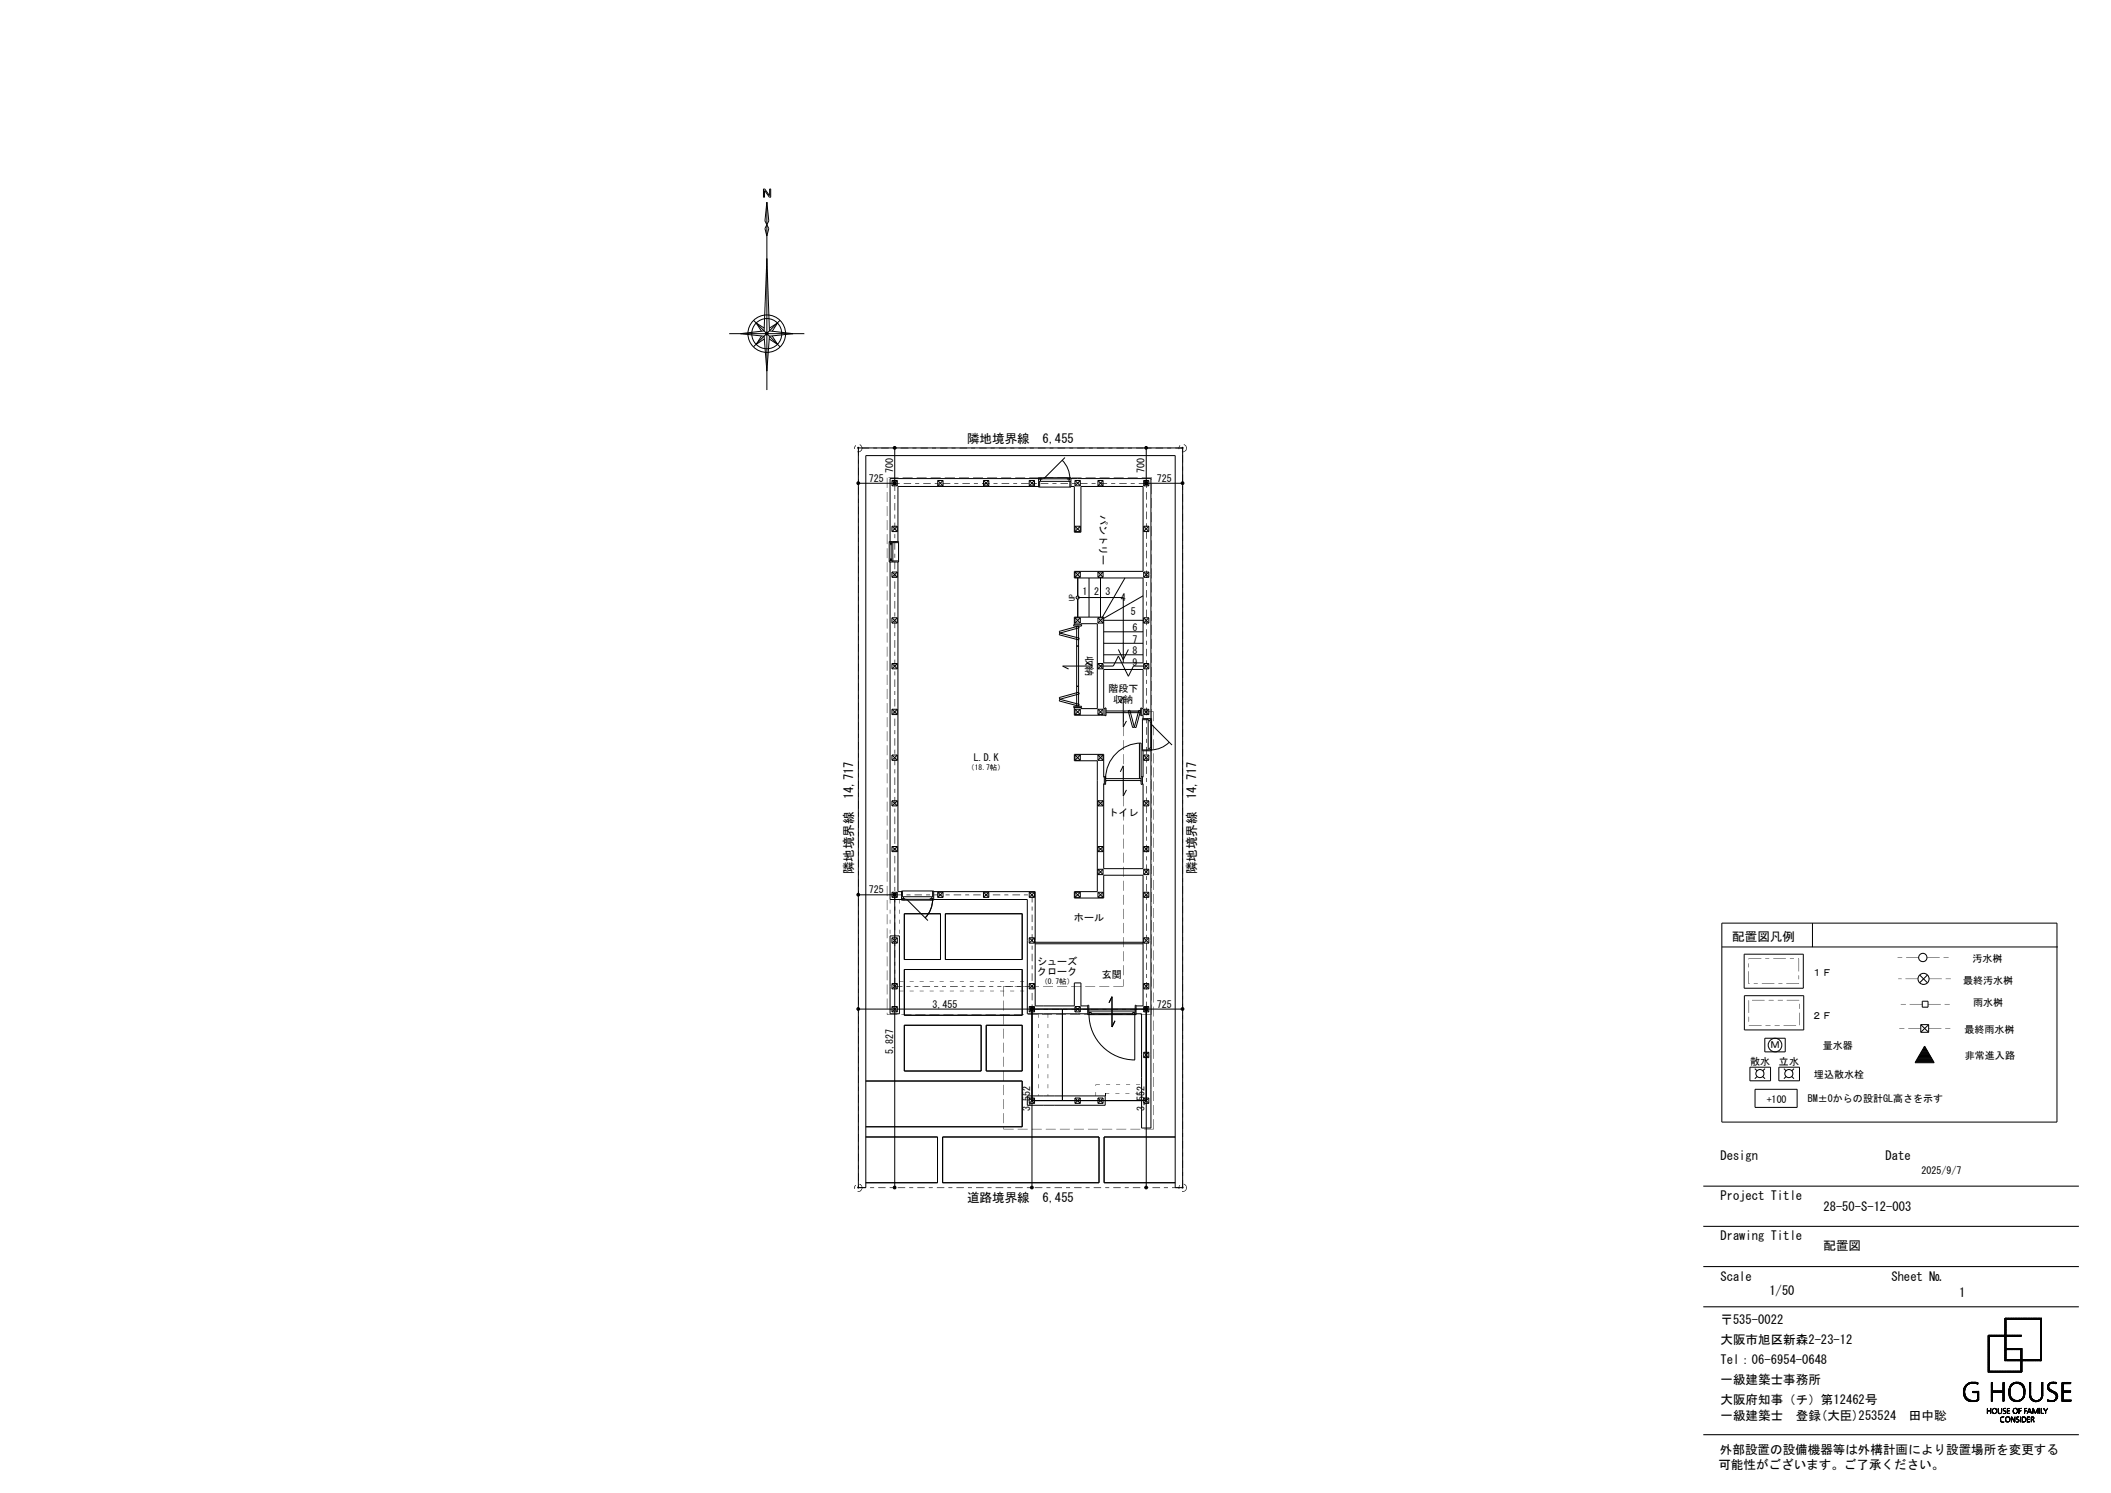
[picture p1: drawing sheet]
<svg xmlns="http://www.w3.org/2000/svg" width="420mm" height="297mm" viewBox="0 0 420 297" stroke-linecap="round" stroke-linejoin="round" font-family="sans-serif">
<defs><g id="words">
<g font-size="2.5">
<text x="192.4" y="88.1">隣地境界線</text>
<text x="207.4" y="88.1">6,455</text>
<text x="169.7" y="159" transform="rotate(-90 169.7 159)">14,717</text>
<text x="238" y="159" transform="rotate(-90 238 159)">14,717</text>
<text x="169.7" y="173.9" transform="rotate(-90 169.7 173.9)">隣地境界線</text>
<text x="238" y="173.9" transform="rotate(-90 238 173.9)">隣地境界線</text>
<text x="344.6" y="187.2">配置図凡例</text>
<text x="342.3" y="230.8">Design</text>
<text x="375.1" y="230.8">Date</text>
<text x="192.4" y="239.1">道路境界線</text>
<text x="207.4" y="239.1">6,455</text>
<text x="342.3" y="238.8">Project Title</text>
<text x="362.8" y="241">28-50-S-12-003</text>
<text x="342.3" y="246.8">Drawing Title</text>
<text x="362.8" y="248.7">配置図</text>
<text x="342.3" y="254.8">Scale</text>
<text x="352" y="257.7">1/50</text>
<text x="376.3" y="254.8">Sheet №</text>
<text x="342.3" y="263.4">〒535-0022</text>
<text x="389.8" y="258">1</text>
<text x="342.3" y="267.4">大阪市旭区新森2-23-12</text>
<text x="342.3" y="271.4">Tel：06-6954-0648</text>
<text x="342.3" y="275.4">一級建築士事務所</text>
<text x="342.3" y="279.4">大阪府知事（チ）第12462号</text>
<text x="342.3" y="282.6">一級建築士　登録(大臣)253524　田中聡</text>
<text x="341.9" y="292.3">可能性がございます。ご了承ください。</text>
<text x="342.2" y="289.2">外部設置の設備機器等は外構計画により設置場所を変更する</text>
</g>
<g font-size="2">
<text x="172.9" y="95.8">725</text>
<text x="177.7" y="94.1" transform="rotate(-90 177.7 94.1)">700</text>
<text x="227.7" y="94.1" transform="rotate(-90 227.7 94.1)">700</text>
<text x="230.2" y="95.8">725</text>
<text x="218.8" y="102.4" transform="rotate(90 218.8 102.4)">パントリー</text>
<text x="215.4" y="118.3">1 2 3</text>
<text x="223" y="119.6">4</text>
<text x="225" y="122.3">5</text>
<text x="225.3" y="125.6">6</text>
<text x="216" y="130.5" transform="rotate(90 216 130.5)">収納</text>
<text x="225.3" y="127.9">7</text>
<text x="225.3" y="130.2">8</text>
<text x="220.5" y="137.8">階段下</text>
<text x="225.3" y="132.5">9</text>
<text x="221.5" y="139.8">収納</text>
<text x="193.7" y="151.4">L.D.K</text>
<text x="220.5" y="162.3">トイレ</text>
<text x="172.9" y="177.7">725</text>
<text x="213.7" y="183.3">ホール</text>
<text x="206.4" y="191.9">シューズ</text>
<text x="390.4" y="191.5">汚水桝</text>
<text x="206.4" y="194">クローク</text>
<text x="219.2" y="194.6">玄関</text>
<text x="360.5" y="194.2">１Ｆ</text>
<text x="390.6" y="195.7">最終汚水桝</text>
<text x="185.5" y="200.4">3,455</text>
<text x="230.2" y="200.4">725</text>
<text x="360.5" y="202.7">２Ｆ</text>
<text x="392.6" y="200.2">雨水桝</text>
<text x="177.7" y="209.6" transform="rotate(-90 177.7 209.6)">5,827</text>
<text x="352.2" y="208.6">Ｍ</text>
<text x="362.6" y="208.7">量水器</text>
<text x="390.8" y="205.6">最終雨水桝</text>
<text x="348.2" y="211.9">散水</text>
<text x="353.9" y="212">立水</text>
<text x="360.9" y="214.5">埋込散水栓</text>
<text x="390.9" y="210.7">非常進入路</text>
<text x="205" y="221" transform="rotate(-90 205 221)">3,552</text>
<text x="227.7" y="221" transform="rotate(-90 227.7 221)">3,552</text>
<text x="351.5" y="219.4">+100</text>
<text x="359.7" y="219.2">BM±0からの設計GL高さを示す</text>
<text x="382.3" y="233.6">2025/9/7</text>
</g>
<g font-size="1.5">
<text x="213.8" y="119.6" transform="rotate(-90 213.8 119.6)">UP</text>
<text x="192.4" y="153.2">（18.7帖）</text>
<text x="207" y="195.8">（0.7帖）</text>
</g>
</g></defs>
<path d="M338.9 236h74.7M338.9 244h74.7M338.9 252h74.7M338.9 260h74.7M338.9 285.4h74.7" fill="none" stroke="#000" stroke-width=".21"/>
<g fill="none" stroke="#000" stroke-width=".2">
<path d="M151.9 37.6h.2l1 1.3v-1.3h.2v1.6h-.2l-1-1.3v1.3h-.2zM152.6 40.2l.4 3.7-.8 1.6 .4 1.4 .4-1.4-.8-1.6zM152.6 40.2v37.4M152.6 51.4l.5 14.4 4.7 .6-4.7 .5-.5 6.9-.6-6.9-4.7-.5 4.7-.6zM145.1 66.4h14.9M149.9 63.7l5.3 5.3M151.5 66.8l-1 1.7 1.6-1.1M152.1 65.3l-1.6-1 1 1.6M153.1 65.3l1.6-1-1.1 1.6M153.6 66.8l1.1 1.7-1.7-1.1M155.2 63.7l-5.3 5.3M170.8 89.1h64.5v147.2h-1.5v-145.7h-61.5v145.7h-1.5z"/>
<path d="M177.5 95.6v1M177.5 96.6h1M177.5 95.6h1M177.5 95.6l1 1M178 89.1v7h-7.2M178.5 95.6v1M178.5 95.6l-1 1M186.6 96.6h1M186.6 95.6h1M186.6 95.6v1M186.6 95.6l1 1M187.6 95.6v1"/>
<path d="M187.6 95.6l-1 1M195.7 96.6h1M195.7 95.6h1M195.7 95.6v1M195.7 95.6l1 1M196.7 95.6l-1 1M196.7 95.6v1M204.8 96.6h1M204.8 95.6h1M204.8 95.6v1M204.8 95.6l1 1M205.8 95.6l-1 1"/>
<path d="M205.8 95.6v1M206.6 96.8h-28v10.9M206.6 95.2h-29.5v12.5M206.6 95h6.5v1.9h-6.5zM206.6 95.8h6.5M206.8 95l.2 .8M206.8 95.8v1.1M206.9 95.2h.4v.1h-.4M207.3 95.2h5M211.3 91.6l1.1 1.4 .3 1.1 .2 1.1M211.9 91l-4.3 4.2M212.8 95.2h-.5v.1h.5"/>
<path d="M212.9 95l-.2 .8M212.9 95.8v1.1M213.1 96.8h.6v9.1h1.4v-9.1h12.3v16.9h-13.7v1.3h13.7v16.9h-7.8v-9.1h-5.9v1.5M213.1 95.2h15.9v47.8M213.9 95.6l1 1M213.9 96.6h1M213.9 95.6h1M213.9 95.6v1M214.9 95.6l-1 1M214.9 95.6v1M218.4 96.6h1.1M218.4 95.6h1.1"/>
<path d="M218.4 95.6v1M218.4 95.6l1.1 1M219.5 95.6v1M219.5 95.6l-1.1 1M227.5 96.6h1.1M227.5 95.6h1.1M227.5 95.6v1M227.5 95.6l1.1 1M228 89.1v7h7.3M228.6 95.6v1M228.6 95.6l-1.1 1M176.9 111.6h1.9"/>
<path d="M176.9 107.7h1.9v4.1h-1.9zM176.9 107.9h1.9M177.1 111.8v67.1h2.3M177.2 107.9v.5h.2v-.5M177.2 111.6v-.5h.2v.5M177.3 108.4v2.7M177.5 104.7v1M177.5 113.8v1.1M177.5 105.7h1M177.5 104.7h1M177.5 104.7l1 1M177.5 114.9h1"/>
<path d="M177.5 113.8h1M177.5 113.8l1 1.1M177.6 107.7v4.1M178.5 104.7v1M178.5 113.8v1.1M178.5 104.7l-1 1M178.5 113.8l-1 1.1M178.6 111.8v65.6h.8M213.9 105.7h1M213.9 104.7h1M213.9 114.9h1M213.9 113.8h1"/>
<path d="M213.9 104.7l1 1M213.9 104.7v1M213.9 113.8v1.1M213.9 113.8l1 1.1M214.4 115v3.6M214.4 119.2v3.6M214.4 118.9h9.1v13M214.9 104.7l-1 1M214.9 104.7v1M214.9 113.8v1.1M214.9 113.8l-1 1.1M216.7 115v7.8"/>
<path d="M218.4 114.9h1.1M218.4 113.8h1.1M218.4 113.8v1.1M218.4 113.8l1.1 1.1M218.9 115v7.8M219.5 113.8v1.1M219.5 113.8l-1.1 1.1M223.8 115l-4.5 7.8M227.4 118.5l-7.8 4.5M227.5 105.7h1.1M227.5 104.7h1.1M227.5 114.9h1.1"/>
<path d="M227.5 113.8h1.1M227.5 104.7v1M227.5 113.8v1.1M227.5 104.7l1.1 1M227.5 113.8l1.1 1.1M228.6 104.7v1M228.6 113.8v1.1M228.6 104.7l-1.1 1M228.6 113.8l-1.1 1.1M177.5 122.9v1.1M177.5 132v1.1M177.5 124h1"/>
<path d="M177.5 122.9h1M177.5 122.9l1 1.1M177.5 133.1h1M177.5 132h1M177.5 132l1 1.1M178.5 122.9v1.1M178.5 132v1.1M178.5 122.9l-1 1.1M178.5 132l-1 1.1M210.7 138.8l3.9-1.1 .1 .3-3.8 1.1zM210.9 139.1l3.8 1-.1 .4-3.9-1.1zM210.9 125.9l3.8 1.1-.1 .3-3.9-1z"/>
<path d="M213.6 124.3h1.6v.2h-1.6zM213.9 124h1M213.9 122.9h1M213.9 122.9v1.1M213.9 122.9l1 1.1M214.2 124.5v16M214.2 136.5h.4M214.2 128.5h.4M214.6 124.5v16M214.6 124.5l.1 .4-3.8 1M214.6 124.5l-3.9 1.1 .2 .3M214.9 122.9v1.1"/>
<path d="M214.9 122.9l-1 1.1M215.1 124.3v-.2h3.2v16.9h-3.2v-.2M216.2 131.9l1.2 .6h-6l1.2 .6M218.4 124h1.1M218.4 122.9h1.1M218.4 133.1h1.1M218.4 132h1.1M218.4 122.9v1.1M218.4 132v1.1M218.4 122.9l1.1 1.1M218.4 132l1.1 1.1M218.9 132.5h2.6l1-2 2 4 1-2h2.5"/>
<path d="M219.5 122.9v1.1M219.5 132v1.1M219.5 122.9l-1.1 1.1M219.5 132l-1.1 1.1M219.6 123.4h7.8M219.6 125.7h7.8M219.6 128h7.8M219.6 130.3h7.8M222.5 129.2l1 2 1-2M222.9 139.8l.6-1.2v6l.6-1.2M227.5 124h1.1M227.5 122.9h1.1"/>
<path d="M227.5 133.1h1.1M227.5 132h1.1M227.5 122.9v1.1M227.5 132v1.1M227.5 122.9l1.1 1.1M227.5 132l1.1 1.1M228.6 122.9v1.1M228.6 132v1.1M228.6 122.9l-1.1 1.1M228.6 132l-1.1 1.1M177.5 141.1v1.1M177.5 150.2v1.1"/>
<path d="M177.5 159.3v1M177.5 142.2h1M177.5 141.1h1M177.5 141.1l1 1.1M177.5 151.3h1M177.5 150.2h1M177.5 150.2l1 1.1M177.5 159.3h1M177.5 159.3l1 1M178.5 141.1v1.1M178.5 150.2v1.1M178.5 159.3v1"/>
<path d="M178.5 141.1l-1 1.1M178.5 150.2l-1 1.1M178.5 159.3l-1 1M213.6 140.5h1.6v.3h-1.6zM213.7 140.8v1.5h6.1M213.9 142.2h1M213.9 141.1h1M213.9 151.3h1M213.9 150.2h1M213.9 141.1v1.1M213.9 150.2v1.1M213.9 150.2l1 1.1"/>
<path d="M213.9 141.1l1 1.1M214.9 141.1v1.1M214.9 150.2v1.1M214.9 150.2l-1 1.1M214.9 141.1l-1 1.1M218.4 142.2h1.1M218.4 141.1h1.1M218.4 151.3h1.1M218.4 150.2h1.1M218.4 159.3h1.1M218.4 141.1v1.1M218.4 150.2v1.1"/>
<path d="M218.4 159.3v1M218.4 150.2l1.1 1.1M218.4 159.3l1.1 1M218.4 141.1l1.1 1.1M219.5 141.1v1.1M219.5 150.2v1.1M219.5 159.3v1M219.5 150.2l-1.1 1.1M219.5 159.3l-1.1 1M219.5 141.1l-1.1 1.1M219.7 154.6h-.1v-4.5h-5.9v1.2h4.6v26.1h-4.6v1.2h5.9v-4.5h7.8v26h-1.4M219.7 155.9h-.1v16.9h7.8v-16.9h-.1"/>
<path d="M219.7 154.5h.3v1.5h-.3zM219.8 141h-.2v-7.8h7.8v7.8h-.2M219.8 140.8h.2v1.6h-.2zM219.9 155.4h.1M219.9 155.3h.1M220 155.3h7M220 155.3v.1M220 141.8h6.9M220 141.4h6.9M222.9 153.5l.6-1.1v6l.6-1.3M224.5 141.4l.3-.1 .9 3.4h-.4zM226.6 141.3l.3 .1-.9 3.3h-.3z"/>
<path d="M226.7 147.8v7.1M226.9 155.3l.1 .1M226.9 140.8h.3v1.6h-.3zM227 154.5h.3v1.5h-.3v-8.2a7.1 7.1 0 0 0-7 7.1h7M227 155.4h.1M227 155.3h.1M227.2 142.3h.2v.7M227.3 143h1.8v6.4h-1.8zM227.3 143.2h1.1M227.3 149.2h1.1M227.4 149.4v5.2h-.1M227.5 142.2h1.1"/>
<path d="M227.5 141.1h1.1M227.5 151.3h1.1M227.5 150.2h1.1M227.5 159.3h1.1M227.5 141.1v1.1M227.5 150.2v1.1M227.5 159.3v1M227.5 141.1l1.1 1.1M227.5 150.2l1.1 1.1M227.5 159.3l1.1 1M228.4 149h.4v.2h.3M228.4 143v6.4"/>
<path d="M228.6 141.1v1.1M228.6 150.2v1.1M228.6 159.3v1M228.6 141.1l-1.1 1.1M228.6 150.2l-1.1 1.1M228.6 159.3l-1.1 1M228.8 143.2v.5h.2v-.5M228.8 148.7h.2v.4h-.2zM228.9 143.7v5M228.9 144l4.3 4.2M229 149.4v75h-1.9v-22.7h-1.1M229.1 143.2l-.7 .1"/>
<path d="M232.6 147.7l-.9 .7-1 .5-1.8 .3M170.8 178h7.2v58.3M177.5 168.4v1M177.5 177.5v1M177.5 160.3h1M177.5 169.4h1M177.5 168.4h1M177.5 168.4l1 1M177.5 178.5h1M177.5 177.5h1M177.5 177.5l1 1M178.5 168.4v1"/>
<path d="M178.5 177.5v1M178.5 168.4l-1 1M178.5 177.5l-1 1M179.4 177.2h6.4v1.9h-6.4zM179.4 178.4h6.4M179.5 177.2v1.2M179.6 178.8h.4v.2h-.4zM179.7 178.4v.3h-.2v.4M180 178.9h5M180.3 178.9l4.3 4.2M185.4 178.4l.1 .7M185.5 178.8h-.5v.2h.5"/>
<path d="M185.5 178.9l-.1 1.2-.3 1.1-1 1.4M185.5 177.2v1.2M185.8 177.4h20.2v22.7h7.7v-4.6h1.4v4.6h1.3M185.8 178.9h18.6v22.8h12M186.6 178.5h1M186.6 177.5h1M186.6 177.5v1M186.6 177.5l1 1M187.6 177.5v1M187.6 177.5l-1 1M195.7 178.5h1M195.7 177.5h1"/>
<path d="M195.7 177.5v1M195.7 177.5l1 1M196.7 177.5v1M196.7 177.5l-1 1M204.8 178.5h1M204.8 177.5h1M204.8 177.5v1M204.8 177.5l1 1M205.8 177.5v1M205.8 177.5l-1 1M213.9 178.5h1M213.9 177.5h1"/>
<path d="M213.9 177.5v1M213.9 177.5l1 1M214.9 177.5v1M214.9 177.5l-1 1M218.4 160.3h1.1M218.4 169.4h1.1M218.4 168.4h1.1M218.4 178.5h1.1M218.4 177.5h1.1M218.4 168.4v1M218.4 172.9v1.1M218.4 177.5v1"/>
<path d="M218.4 177.5l1.1 1M218.4 168.4l1.1 1M218.4 174h1.1M218.4 172.9h1.1M218.4 172.9l1.1 1.1M219.5 168.4v1M219.5 172.9v1.1M219.5 177.5v1M219.5 177.5l-1.1 1M219.5 168.4l-1.1 1M219.5 172.9l-1.1 1.1M227.5 160.3h1.1"/>
<path d="M227.5 169.4h1.1M227.5 168.4h1.1M227.5 178.5h1.1M227.5 177.5h1.1M227.5 168.4v1M227.5 172.9v1.1M227.5 177.5v1M227.5 177.5l1.1 1M227.5 168.4l1.1 1M227.5 174h1.1M227.5 172.9h1.1M227.5 172.9l1.1 1.1"/>
<path d="M228.6 168.4v1M228.6 172.9v1.1M228.6 177.5v1M228.6 168.4l-1.1 1M228.6 177.5l-1.1 1M228.6 172.9l-1.1 1.1M177.1 186.2h1.8v15.5h-1.8zM177.5 186.6v1M177.5 195.7v1M177.5 187.6h1M177.5 186.6h1M177.5 196.7h1"/>
<path d="M177.5 195.7h1M177.5 195.7l1 1M177.5 186.6l1 1M178.5 186.6v1M178.5 195.7v1M178.5 195.7l-1 1M178.5 186.6l-1 1M179.9 181.8h7.2v9.1h-7.2zM179.9 192.9h23.5v9.1h-23.5zM188.1 181.8h15.3v9.1h-15.3zM204.8 186.6v1M204.8 195.7v1"/>
<path d="M204.8 187.6h1M204.8 186.6h1M204.8 186.6l1 1M204.8 196.7h1M204.8 195.7h1M204.8 195.7l1 1M205.8 186.6v1M205.8 195.7v1M205.8 186.6l-1 1M205.8 195.7l-1 1M206 187.7h21.4M206 187.5h21.4"/>
<path d="M220.6 199.5l.6-1.2v6l.6-1.2M227.5 186.6v1M227.5 195.7v1M227.5 187.6h1.1M227.5 186.6h1.1M227.5 196.7h1.1M227.5 195.7h1.1M227.5 186.6l1.1 1M227.5 195.7l1.1 1M228.6 186.6v1M228.6 195.7v1M228.6 186.6l-1.1 1"/>
<path d="M228.6 195.7l-1.1 1M342.6 183.6h66.6v39.6h-66.6zM342.6 188.4h66.8M347 189.8h11.8v6.8h-11.8zM347 198.1h11.9v6.8h-11.9zM360.6 183.6v4.8M381.9 194l1.6 1.5M382.4 199.2h1.2v1.2h-1.2zM383.5 194l-1.6 1.5M170.8 200.7h64.5M172.3 215.1h31.1v9.1h-31.1M177.5 200.2v1.1"/>
<path d="M177.5 201.3h1M177.5 200.2h1M177.5 200.2l1 1.1M178.5 200.2v1.1M178.5 200.2l-1 1.1M179.9 204h15.3v9.1h-15.3zM196.2 204h7.2v9.1h-7.2zM204.4 218h15.5v1.9h-15.5zM204.8 200.2v1.1M204.8 218.4v1.1M204.8 201.3h1M204.8 200.2h1"/>
<path d="M204.8 200.2l1 1.1M204.8 219.5h1M204.8 218.4h1M204.8 218.4l1 1.1M205.3 218.9h22.7M205.3 200.7v35.6M205.8 200.2v1.1M205.8 218.4v1.1M205.8 200.2l-1 1.1M205.8 218.4l-1 1.1M211.4 200.7v18.2M213.9 200.2v1.1"/>
<path d="M213.9 218.4v1.1M213.9 201.3h1M213.9 200.2h1M213.9 200.2l1 1.1M213.9 219.5h1M213.9 218.4h1M213.9 218.4l1 1.1M214.9 200.2v1.1M214.9 218.4v1.1M214.9 200.2l-1 1.1M214.9 218.4l-1 1.1M216.4 201.1h9.6"/>
<path d="M216.6 201.8v-1.8h-.2v1.8h9.6v-1.8h-.2v1.8M216.7 201.8a9.1 9.1 0 0 0 9.1 9.1M216.7 201.4h.4v.3h-.4zM217.1 201.6h8.2M218.4 218.4v1.1M218.4 219.5h1.1M218.4 218.4h1.1M218.4 218.4l1.1 1.1M219.5 218.4v1.1M219.5 218.4l-1.1 1.1M225.8 201.7h-.5v-.3h.5v9.5M227.5 209.3h1.1"/>
<path d="M227.5 210.4h1.1M227.5 200.2v1.1M227.5 209.3v1.1M227.5 218.4v1.1M227.5 201.3h1.1M227.5 200.2h1.1M227.5 200.2l1.1 1.1M227.5 209.3l1.1 1.1M227.5 219.5h1.1M227.5 218.4h1.1M227.5 218.4l1.1 1.1M228 200.7v35.6"/>
<path d="M228.6 200.2v1.1M228.6 209.3v1.1M228.6 218.4v1.1M228.6 200.2l-1.1 1.1M228.6 209.3l-1.1 1.1M228.6 218.4l-1.1 1.1M348.1 212.3h4.2v2.7h-4.2zM349.1 212.6l.5 .4M349.2 216.7h8.3v3.6h-8.3zM349.6 214.2l-.5 .4M350.7 214.2l.5 .4M351.1 206.5h4.1v2.8h-4.1z"/>
<path d="M351.2 212.6l-.5 .4M353.9 212.3h4.1v2.7h-4.1zM354.9 212.6l.4 .4M355.3 214.2l-.4 .4M356.5 214.2l.4 .4M356.9 212.6l-.4 .4M381.1 211.3h3.7M381.1 211.2h3.6M381.2 211.1h3.4M381.3 210.9h3.3M381.3 210.9h3.2M381.4 210.7h3"/>
<path d="M381.5 210.7h2.9M381.5 210.5h2.8M381.6 210.4h2.7M381.6 210.3h2.6M381.7 210.2h2.4M381.8 210.1h2.2M381.8 210h2.2M381.9 209.9h2M382 209.8h1.9M382 209.6h1.8M382.1 209.5h1.7M382.1 209.4h1.6"/>
<path d="M382.1 203.8h1.6M382.1 205.4h1.6M382.1 203.8v1.6M382.1 203.8l1.6 1.6M382.2 209.3h1.4M382.3 209.2h1.2M382.4 209.1h1.1M382.4 209h1M382.5 208.9h.9M382.5 208.8h.8M382.6 208.7h.6M382.7 208.5h.5"/>
<path d="M382.7 208.4h.4M382.8 208.3h.2M382.9 208.2h.1M382.9 208.1l1.9 3.3h-3.8zM383.7 203.8v1.6M383.7 203.8l-1.6 1.6M172.3 226.2h14.2v9.1h-14.2M187.5 226.2h31.2v9.1h-31.2zM233.8 226.2h-14.1v9.1h14.1M390.6 277.2l.5 .5M390.6 277.2l.4 .4M390.6 277.1l.4 .4"/>
<path d="M390.6 277l.4 .5M390.6 277l.3 .3M390.6 276.9l.3 .4M390.6 276.8l.3 .4M390.6 276.8l.3 .2M390.6 276.6l.3 .3M390.6 276.5l.3 .3M390.7 277.5l1.3 1.3M390.7 277.5l1.3 1.3-.5-.5M390.7 276.4l.2 .3M390.7 276.3l.2 .3M390.7 276.4l.2 .2"/>
<path d="M390.7 276.3l.2 .2M390.7 276.2l.3 .2M390.7 277.7l1.1 1.1M390.7 276.1l.3 .3M390.8 277.8l.9 .9M390.8 277.8l.9 1M390.8 278l.7 .7M390.8 275.9l.2 .4-.3-.3M390.8 275.8l.3 .3M390.9 275.8l.2 .3M390.9 278.1l.5 .5M390.9 276.9l-.3-.3 .3 .4"/>
<path d="M390.9 275.7l.3 .3M390.9 275.7l.3 .2M391 275.6l.2 .2M391 275.6l.2 .3-.3-.2M391 275.6l.2 .2-.2-.2M391.1 275.5l.2 .3-.3-.2M391.1 277.8l-.4-.5 .4 .5M391.1 275.5l.2 .2-.2-.2M391.2 275.4l.2 .3M391.2 276l-.3-.2 .2 .3M391.2 275.4l.2 .2M391.2 278l-.5-.6 .5 .6"/>
<path d="M391.2 275.4l.3 .2M391.3 275.3l.2 .2M391.4 275.3l.2 .2M391.4 275.3l.1 .2M391.5 275.2l.2 .2-.2-.2M391.5 275.2l.3 .2M391.6 275.1l.2 .2-.2-.1M391.6 278.3l.5 .5M391.6 275.1l.2 .2M391.6 278.4l.5 .4-.4-.4M391.8 278.8l-1.1-1.1 1.1 1.1M391.8 278.4l.4 .4"/>
<path d="M391.8 275l.2 .3M391.8 278.5l.5 .3M391.9 278.8l-1.2-1.2 1.2 1.2M391.9 278.5l.4 .3M391.9 275l.2 .3M392 275.3l-.2-.3 .1 .3M392 278.5l.3 .3M392 275l.2 .2M392 278.6l.4 .2M392 275l.3 .2M392.1 278.6l.3 .2M392.1 275.2l-.2-.2 .3 .2"/>
<path d="M392.1 275l.3 .2M392.2 278.6l.4 .2M392.2 275l.3 .2-.2-.2M392.3 278.6l.3 .2M392.3 275l.3 .2M392.4 275l.3 .2-.3-.2M392.4 278.6l.3 .2M392.5 276.8l.3 .3M392.5 278.6l.3 .2M392.5 277v.1M392.5 276.9v.1M392.5 276.9l.1 .2"/>
<path d="M392.5 276.8l.2 .3M392.6 276.8l.3 .3M392.6 278.6l.3 .2M392.6 276.8l.4 .3-.3-.3M392.6 275l.3 .2M392.7 275l.4 .2M392.7 275l.3 .2M392.8 276.8l.3 .3-.2-.3M392.8 275.2l-.3-.2 .4 .2M392.9 275l.3 .3M392.9 276.8l.3 .3M392.9 278.6l.2 .2"/>
<path d="M392.9 275l.4 .3M392.9 278.8l-.2-.2 .3 .2M393 276.8l.4 .3M393 275l.4 .4M393 278.6l.2 .2M393 276.8l.3 .3M393.1 275l.4 .4-.4-.4M393.1 278.6l.2 .2M393.1 276.8l.3 .3M393.1 276.8l.6 .5M393.2 275l.3 .3M393.2 278.5l.2 .2"/>
<path d="M393.2 276.8l.5 .4M393.2 275l.3 .3-.2-.3M393.2 278.5l.3 .2M393.3 278.8l-.2-.2 .3 .2M393.3 278.5l.2 .2M393.3 276.8l.4 .4M393.3 276.8l.4 .2M393.4 275l.1 .2M393.4 278.1l.3 .4M393.4 278.1l.3 .3M393.4 278l.3 .3M393.4 277.8l.3 .5"/>
<path d="M393.4 277.5l.3 .4M393.4 277.5l.3 .2M393.4 277.3l.3 .4M393.4 277.2l.3 .3M393.4 277.1l.3 .3M393.4 278.4l.2 .2M393.4 278.3l.3 .3M393.4 278.2l.3 .4M393.4 278.2l.3 .2M393.4 277.6l.3 .3M393.4 277.5l.3 .3M393.4 277.3l.3 .3"/>
<path d="M393.4 276.8l.3 .2M393.5 275.1h.1M393.5 276.8l.2 .1M393.6 276.8l.1 .1M393.6 276.8h.1M393.7 276.8h.1M393.7 278l-.3-.3 .3 .3M395.5 273h.1M395.5 272.3l.3 .3M395.5 272.2l.3 .3M395.5 272.1l.3 .3M395.5 271.9l.3 .3"/>
<path d="M395.5 271.8l.3 .3M395.5 271.7l.3 .3M395.5 271.7l.3 .2M395.5 271.6l.3 .3-.3-.2M395.5 271.6l.3 .2M395.5 271.5l.3 .3M395.5 271.4l.3 .3-.3-.2M395.5 271.4l.3 .2M395.5 271.2l.3 .4-.3-.3M395.5 271.1l.3 .3-.3-.2M395.5 271l.3 .4M395.5 270.9l.3 .3"/>
<path d="M395.5 270.8l.3 .3-.3-.2M395.5 270.8l.3 .3M395.5 270.7l.3 .3M395.5 270.6l.3 .3-.3-.2M395.5 270.5l.3 .3M395.5 270.4l.3 .3M395.5 268.4l.3 .1M395.5 268.5l.3 .3M395.5 268.6l.3 .4M395.5 269l.3 .4M395.5 269.2l.3 .3M395.5 269.5l.3 .2"/>
<path d="M395.5 269.5l.3 .4-.3-.3M395.5 269.7l.3 .2M395.5 269.7l.3 .3M395.5 269.8l.3 .3M395.5 270.1l.3 .3M395.5 270.1l.3 .2M395.5 269.9l.3 .4-.3-.3M395.5 272.5l.5 .5M395.5 272.5l.4 .5M395.5 272.6l.4 .4M395.5 272.9l.2 .1-.2-.2 .3 .2-.3-.3 .3 .2M395.5 265.9l.3 .3"/>
<path d="M395.5 266.2l.3 .4M395.5 266.4l.3 .3M395.5 266.7l.3 .1M395.5 266.7l.3 .3M395.5 266.1l.3 .3M395.5 266.8l.3 .4-.3-.2M395.5 266.9l.3 .4M395.5 266.4l.3 .2M395.5 267.3l.3 .2M395.5 267.4l.3 .2M395.5 267.3l.3 .3-.3-.2M395.5 267.2l.3 .3"/>
<path d="M395.5 267.7l.3 .2M395.5 267.1l.3 .3M395.5 267.6l.3 .2M395.5 266.5l.3 .3M395.5 265.9l.3 .2M395.5 265.6l.3 .3M395.5 267.6l.3 .3M395.5 267.7l.3 .3-.3-.2M395.5 267.9l.3 .2M395.5 267.9l.3 .4M395.5 267.4l.3 .3M395.5 267.5l.3 .3"/>
<path d="M395.5 267.8l.3 .3M395.5 268.7l.3 .2M395.5 268.1l.3 .2M395.5 268.9l.3 .2M395.5 269l.3 .2M395.5 268.5l.3 .2M395.5 269.3l.3 .2M395.5 269.3l.3 .3M395.5 271l.3 .2M395.5 271.9l.3 .2M395.5 272.2l.3 .2M395.5 272.6l.5 .4"/>
<path d="M395.5 268.2l.3 .3M395.6 265.6l.3 .3M395.6 265.9l.2 .1-.3-.3 .3 .4M395.8 272.2l-.3-.3 .3 .4M395.8 270.5l-.3-.3 .3 .4M395.8 268.6l-.3-.2 .3 .3M395.8 269.1l-.3-.3 .3 .4M395.8 269.6l-.3-.2 .3 .3M395.8 272.6l-.3-.2 .3 .3M395.8 265.9l-.3-.3 .3 .3M395.8 266.2l-.3-.2 .3 .4M395.8 265.6l.2 .3-.4-.3 .3 .3"/>
<path d="M395.8 266.6l-.3-.2 .3 .3M395.8 267.3l-.3-.3 .3 .3M395.8 268.3l-.3-.2 .3 .3M395.8 265.6l.3 .3M395.8 272.8l.3 .2M395.9 265.6l.3 .3M396 265.6l.2 .3M396 272.8l.3 .2M396.1 265.6l.3 .3M396.1 273l-.2-.2 .3 .2M396.1 272.8l.3 .2M396.1 265.6l.2 .3"/>
<path d="M396.2 276.3l.2 .3M396.2 276.1l.2 .4-.2-.3M396.2 275.8l.2 .4-.2-.3M396.2 275.8l.2 .3M396.2 275.3l.2 .2M396.2 276.5l.5 .5zM396.2 276.6l.3 .4zM396.2 276l.2 .2M396.2 278.7h.1M396.2 278.6l.1 .2M396.2 278.5l.2 .3M396.2 278.4l.2 .3-.2-.3"/>
<path d="M396.2 278.2l.2 .3M396.2 278.2l.2 .2M396.2 278.1l.2 .4M396.2 277.8l.2 .4-.2-.3M396.2 277.7l.2 .4-.2-.3M396.2 277.6l.2 .3-.2-.4 .2 .2M396.2 277.1l.2 .3M396.2 276.9l.2 .3M396.2 276.8l.2 .3M396.2 275.1l.2 .4M396.2 275.2l.2 .3M396.2 265.6l.2 .3"/>
<path d="M396.2 278.3l.2 .3M396.2 278l.2 .3M396.2 277.9l.2 .4M396.2 277.7l.2 .3M396.2 277.6l.2 .4M396.2 277.4l.2 .3M396.2 277.3l.2 .3M396.2 277l.2 .3M396.2 276.7l.2 .3M396.2 276.4l.5 .6M396.2 276l.2 .4M396.2 275.7l.2 .3"/>
<path d="M396.2 275.4l.2 .3M396.2 275.3l.2 .3M396.2 265.6l.4 .3M396.3 272.8l.2 .2M396.3 272.8l.3 .2M396.3 275l.1 .1v-.1M396.4 276.7l.4 .3M396.4 275.8l-.2-.3 .2 .5M396.4 275.8l-.2-.3 .2 .3M396.4 275.2l-.2-.2 .2 .3M396.4 276.9l-.2-.4 .4 .5M396.4 276.9v.1"/>
<path d="M396.4 277.5l-.2-.3 .2 .4M396.4 277.5l-.2-.3 .2 .3M396.4 272.8l.3 .2M396.4 275h.1M396.5 265.6l.3 .3-.2-.3M396.6 276.7l.3 .3M396.6 276.7l.4 .3M396.6 272.8l.3 .2-.4-.2 .2 .2M396.7 265.9l-.3-.3 .3 .3M396.7 272.8l.3 .2M396.7 276.7l.2 .3M396.7 276.7l.3 .3"/>
<path d="M396.7 265.6l.3 .3-.4-.3 .3 .3M396.8 272.8l.3 .2M396.9 272.8l.3 .2-.3-.2M396.9 265.6l.3 .3M397 276.7l.3 .3-.5-.3 .3 .3M397 265.6l.2 .3M397 272.8l.3 .2M397 276.7l.3 .3M397 272.8l.2 .2M397 265.6l.3 .3M397 276.7l.4 .3M397 272.8l.4 .2-.2-.2"/>
<path d="M397 265.6l.3 .3-.2-.3M397 265.9l-.2-.3 .3 .3M397.1 265.6l.2 .3M397.1 276.7l.4 .3-.3-.3M397.1 272.8l.4 .2M397.1 265.6l.3 .3M397.2 276.7l.4 .3-.3-.3M397.2 265.6l.3 .3M397.3 265.6l.4 .3-.3-.3M397.3 265.6l.2 .3M397.3 276.7l.4 .3M397.4 276.7l.3 .3"/>
<path d="M397.4 272.8l.4 .2-.2-.2M397.5 276.7l.3 .3M397.5 265.6l.3 .3M397.5 273l-.2-.2 .3 .2M397.6 265.6l.2 .3M397.6 272.8l.3 .2M397.6 276.7l.2 .3M397.6 276.7l.3 .3M397.7 276.7l.3 .3M397.7 272.8l.4 .2M397.7 265.6l.2 .3M397.8 276.7l.3 .3"/>
<path d="M397.8 265.6l.3 .3M397.8 273l-.2-.2 .3 .2M397.8 272.8l.3 .2M397.9 265.6l.3 .3M398.1 276.7l.3 .3M398.1 272.8l.3 .2M398.1 276.7l.3 .3-.3-.3M398.1 273l-.2-.2 .4 .2M398.1 265.9l-.1-.3 .4 .3M398.2 277l-.3-.3 .4 .3M398.2 276.7l.5 .5-.2-.3M398.2 265.6l.3 .3"/>
<path d="M398.3 276.7l.4 .5-.4-.5M398.3 265.6l.2 .3M398.3 272.8l.2 .2M398.4 265.6l.1 .3M398.4 272.8l.3 .2M398.4 265.6l.3 .3M398.4 273l-.2-.2 .3 .2M398.5 276.3l.2 .3M398.5 276.1l.2 .3M398.5 275.9l.2 .3-.2-.2M398.5 275.9l.2 .3M398.5 275.8l.2 .3-.2-.3"/>
<path d="M398.5 278.7v.1M398.5 278.6l.1 .2M398.5 278.6l.2 .2M398.5 278.4l.2 .4-.2-.3M398.5 278.5l.2 .2M398.5 278l.2 .5M398.5 277.2l.2 .3-.2-.3M398.5 277.1l.2 .4-.2-.3M398.5 276.4l.2 .5-.2-.3M398.5 276.5l.2 .2M398.5 278.3l.2 .3M398.5 277.5l.2 .2"/>
<path d="M398.5 277.5l.2 .3M398.5 275l.2 .4-.2-.2M398.5 275l.2 .3M398.5 273l-.2-.2 .3 .2M398.5 275.3l.2 .3M398.5 275.5l.2 .3-.2-.4 .2 .3M398.5 275.6l.2 .3-.2-.3M398.5 278.3l.2 .4M398.5 277.7l.2 .3M398.5 277.3l.2 .3M398.5 277l.2 .4M398.5 277l.2 .3"/>
<path d="M398.5 276.6l.2 .4M398.5 276.4l.2 .3M398.5 276l.2 .3M398.5 275.8l.2 .3M398.5 275.7l.2 .3M398.5 275.1l.2 .4M398.5 275l.2 .2-.1-.2M398.6 275l.1 .2M398.7 275v.1v-.1M398.7 273l-.2-.2 .4 .2M398.7 265.6l.4 .4-.4-.4M398.7 276.5l-.2-.2 .2 .3"/>
<path d="M398.7 276.5l-.2-.3 .2 .3M398.7 278.5l-.2-.3 .2 .4M398.7 278.2l-.2-.3 .2 .4M398.7 278.1l-.2-.3 .2 .3M398.7 277.9l-.2-.3 .2 .3M398.7 275.5l-.2-.3 .2 .4M398.7 272.8l.4 .2-.2-.2M398.7 265.9l-.2-.3 .6 .6-.2-.3M398.7 275h.1M398.8 265.6l.3 .3M398.9 262.4v.1M398.9 262.4l.2 .2z"/>
<path d="M398.9 262.3v.2M398.9 262.3l.1 .2M398.9 262.3l.2 .3M398.9 263.5l.2 .3M398.9 263.4l.2 .3M398.9 263.4l.2 .2M398.9 263.2l.2 .4M398.9 264.3l.2 .4M398.9 263.1l.2 .3-.2-.1M398.9 264.2l.2 .3-.2-.2M398.9 264.2l.2 .3M398.9 264.1l.2 .1"/>
<path d="M398.9 262.9l.2 .2M398.9 262.8l.2 .3M398.9 263.9l.2 .3M398.9 262.7l.2 .3M398.9 262.6l.2 .3M398.9 263.7l.2 .4M398.9 262.5l.2 .3M398.9 262.5l.2 .2M398.9 263.6l.2 .3-.2-.3M398.9 263l.2 .2M398.9 262.8l.2 .2M398.9 264.8l.2 .3-.2-.2"/>
<path d="M398.9 263.9l.2 .2M398.9 265.1l.2 .2M398.9 264.1l.2 .3M398.9 265.3l.2 .3-.2-.4 .2 .2M398.9 264.5l.2 .3M398.9 265.6l.3 .3M398.9 264.7l.2 .3M398.9 265.7l.2 .2M398.9 264.8l.2 .2M398.9 266.1l.2 .1M398.9 266.2l.2 .4M398.9 265.5l.3 .4-.1-.2"/>
<path d="M398.9 266.4l.2 .2M398.9 266.5l.2 .3M398.9 266.1l.2 .3M398.9 266.8l.2 .4-.2-.3M398.9 267l.2 .3M398.9 266.4l.2 .3M398.9 267.2l.2 .3-.2-.2M398.9 267.3l.2 .2M398.9 267.3l.2 .3M398.9 266.7l.2 .3M398.9 267.4l.2 .4-.2-.3M398.9 267.5l.2 .3"/>
<path d="M398.9 267.1l.2 .3M398.9 267.8l.2 .3-.2-.2M398.9 268l.2 .2M398.9 267.9l.2 .3-.2-.2M398.9 268.2l.3 .3M398.9 267.8l.2 .3M398.9 268l.6 .5M398.9 268.1l.4 .4M398.9 268.5l.2 .2M398.9 268.5l.2 .4M398.9 268.1l.3 .4-.1-.1M398.9 268.6l.2 .4"/>
<path d="M398.9 268.4l.2 .3M398.9 268.9l.2 .2-.2-.2M398.9 268.8l.2 .3M398.9 269.1l.2 .4-.2-.3M398.9 269.1l.2 .2M398.9 269.5l.2 .2M398.9 269.6l.2 .1M398.9 269.4l.2 .3M398.9 269.7l.2 .2M398.9 269.6l.2 .3M398.9 269.8l.2 .3M398.9 269.9l.2 .2"/>
<path d="M398.9 270l.2 .2M398.9 270.1l.2 .4-.2-.3M398.9 270.3l.5 .4M398.9 270.3l.4 .4M398.9 270.3l.4 .4-.2-.2M398.9 270.3l.3 .4M398.9 270.4l.3 .3M398.9 270.7h.1M398.9 270.6l.1 .1M398.9 270.5l.2 .2M398.9 270.6l.2 .1M398.9 269.9l.2 .3"/>
<path d="M398.9 269.3l.2 .2M398.9 268.9l.2 .3M398.9 265.3l.5 .6M398.9 264.7l.2 .2M398.9 264.3l.2 .2M398.9 272.8l.3 .2-.3-.2M398.9 262.2l.3 .3M399 272.8l.3 .2M399 262.2l.3 .3M399 262.5h.1M399.1 262.5l-.2-.3 .3 .3M399.1 262.5h.1"/>
<path d="M399.1 264.8l-.2-.2 .2 .3M399.1 263.3l-.2-.3 .2 .4M399.1 263.1l-.2-.2 .2 .3M399.1 265.2l-.2-.2 .2 .3M399.1 265.6l.2 .3-.4-.5 .4 .5M399.1 266.6l-.2-.2 .2 .3M399.1 266.9l-.2-.2 .2 .3M399.1 267.9l-.2-.3 .2 .4M399.1 268.4l-.2-.2 .2 .4M399.1 269.2l-.2-.2 .2 .3M399.1 269.6l-.2-.3 .2 .3M399.1 270l-.2-.3 .2 .3"/>
<path d="M399.2 272.8l.1 .2M399.2 265.6l.3 .3M399.2 270.5l.3 .2M399.2 272.8l.4 .2M399.2 272.8l.3 .2M399.2 262.2l.3 .3M399.2 268.3l.3 .2M399.3 262.2l.4 .3M399.3 265.6l.2 .3M399.3 262.5l-.2-.3 .4 .3M399.3 265.6l.3 .3M399.3 268.3l.4 .2"/>
<path d="M399.4 272.8l.4 .2-.3-.2M399.4 265.6l.3 .3M399.4 270.5l.3 .2-.5-.2 .3 .2M399.5 262.2l.3 .3M399.5 268.3l.3 .2M399.5 270.5l.3 .2M399.5 265.6l.3 .3M399.5 268.3l.2 .2M399.5 270.5l.3 .2-.2-.2M399.5 272.8l.3 .2M399.6 262.2l.3 .3M399.6 268.3l.3 .2"/>
<path d="M399.6 277l.4 .5M399.6 277l.3 .3M399.6 276.7l.3 .3-.3-.4 .3 .3M399.6 276.9l.3 .3M399.6 276.5l.3 .3-.3-.2M399.7 277.5l1.3 1.3M399.7 277.5l.4 .4M399.7 277.4l.3 .4M399.7 277.3l.3 .3M399.7 276.4l.2 .3M399.7 276.4l.2 .2M399.7 276.3l.2 .3"/>
<path d="M399.7 276.3l.2 .2M399.7 262.2l.3 .3-.2-.3M399.7 268.3l.3 .2M399.7 270.5l.3 .2-.2-.2M399.7 272.8l.3 .2M399.7 277.6l1.2 1.2M399.7 277.7l1.1 1.1-1.1-1.1M399.7 265.6l.3 .3-.4-.3 .2 .3M399.7 270.5l.3 .2M399.7 268.3l.2 .2M399.7 276.2l.2 .3M399.8 276l.2 .4"/>
<path d="M399.8 276.1l.2 .2M399.8 265.6l.2 .3M399.8 272.8l.2 .2-.2-.2M399.8 277.9l.8 .8M399.8 276l.2 .2M399.8 275.9l.2 .2M399.8 275.8l.2 .3-.2-.3M399.8 262.2l.3 .3M399.8 270.5l.3 .2M399.8 265.6l.3 .3M399.8 278l.6 .6M399.8 275.8l.3 .2"/>
<path d="M399.8 273l-.2-.2 .3 .2M399.8 262.2l.2 .3M399.8 272.8l.3 .2M399.8 278l.7 .7M399.9 278.1l.4 .5M399.9 275.8l.2 .2M399.9 275.7l.2 .2M399.9 272.8l.2 .2M399.9 262.2l.2 .3M399.9 265.6l.3 .3M399.9 270.5l.2 .2-.2-.2M399.9 275.6l.2 .2"/>
<path d="M399.9 277.1l-.3-.3 .3 .4M399.9 262.2l.4 .3M399.9 270.5l.4 .2M400 268.3l.2 .2-.2-.2M400 268.5l-.2-.2 .2 .2M400 270.5l.2 .2M400 275.5l.2 .3-.2-.2M400 272.8l.2 .2M400 268.3l.4 .2-.3-.2M400 275.5l.3 .2-.3-.2M400 268.5l-.2-.2 .4 .2M400 272.8l.3 .2"/>
<path d="M400 265.6l.3 .3M400.1 265.6l.3 .3M400.1 270.5l.3 .2M400.2 275.3l.2 .2M400.2 265.6l.3 .3M400.2 270.5l.4 .2-.3-.2M400.2 268.3l.2 .2M400.2 275.3l.3 .2M400.2 262.2l.3 .3M400.2 265.9l-.2-.3 .3 .3M400.2 268.3l.3 .2M400.2 272.8l.4 .2"/>
<path d="M400.3 275.6l-.2-.2 .2 .3M400.3 275.2l.2 .3-.2-.2M400.3 262.2l.3 .3-.2-.3M400.3 268.3l.3 .2M400.3 275.6l-.2-.2 .3 .2M400.3 275.2l.3 .2M400.3 270.5l.4 .2M400.4 275.2l.3 .2M400.4 262.5l-.3-.3 .3 .3M400.4 268.3l.2 .2M400.4 272.8l.3 .2-.3-.2M400.4 273l-.3-.2 .3 .2"/>
<path d="M400.4 278.3l.5 .5M400.4 262.2l.3 .3-.2-.3M400.4 268.3l.3 .2-.2-.2M400.4 265.6l.3 .3M400.5 262.2l.2 .3M400.5 270.5l.3 .2M400.5 268.3l.2 .2M400.5 262.2l.3 .3M400.5 265.6l.3 .3-.2-.3M400.5 268.3l.3 .2M400.6 278.7l-.8-.8 .8 .8M400.6 275.1l.2 .2-.2-.2"/>
<path d="M400.6 262.2l.3 .3M400.6 265.9l-.3-.3 .3 .3M400.6 272.8l.1 .2M400.6 275l.3 .3M400.6 265.6l.3 .3-.2-.3M400.6 268.3l.3 .2M400.6 270.5l.2 .2M400.6 272.8l.3 .2M400.6 278.4l.5 .4M400.6 262.2l.4 .3M400.6 268.3l.6 .2M400.7 275.3l-.2-.2 .2 .2"/>
<path d="M400.7 275l.2 .3M400.7 262.2l.2 .3M400.7 268.3l.2 .2M400.7 272.8l.3 .2M400.7 278.5l.5 .3-.4-.3M400.7 265.6l.3 .3M400.8 275l.2 .3M400.8 275l.2 .3-.4-.3M400.8 270.7l-.2-.2 .3 .2M400.8 275l.3 .2-.2-.2M400.8 265.6l.3 .3-.2-.3M400.8 270.5l.3 .2-.2-.2"/>
<path d="M400.9 278.5l.3 .3-.3-.2M400.9 265.6l.3 .3M400.9 270.5l.3 .2-.2-.2M400.9 275l.3 .2M400.9 270.7l-.3-.2 .4 .2M400.9 262.2l.3 .3M400.9 268.3l.3 .2M401 278.6l.3 .2M401 262.2l.4 .3-.2-.3M401 272.8l.3 .2M401 262.5l-.2-.3 .4 .3M401 262.2l.2 .3"/>
<path d="M401 265.6l.3 .3M401 268.3l.3 .2M401 270.5l.3 .2M401 273l-.2-.2 .4 .2M401.1 265.6l.3 .3M401.1 268.3l.3 .2-.2-.2M401.2 265.6l.3 .3M401.2 268.3l.2 .2M401.2 278.6l.2 .2-.2-.2 .1 .1M401.2 262.2l.3 .3M401.2 265.9l-.3-.3 .3 .3M401.2 270.5l.3 .2"/>
<path d="M401.2 272.8l.2 .2-.3-.2 .2 .2M401.2 275h.1M401.2 278.6l.3 .2zM401.2 270.5l.2 .2M401.2 268.3l.3 .2M401.2 272.8l.3 .2M401.3 275l.3 .3M401.3 275.2l-.3-.2 .4 .2M401.3 278.6l.3 .2-.2-.2M401.3 262.2l.3 .3M401.3 268.3l.3 .2M401.3 270.5l.2 .2"/>
<path d="M401.3 270.7l-.2-.2 .3 .2M401.3 272.8l.2 .2M401.3 275h-.1l.2 .2M401.3 275l.2 .3M401.3 275l.4 .3M401.3 262.2l.2 .3M401.3 270.5l.3 .2M401.3 272.8l.3 .2M401.3 278.6l.2 .2M401.4 268.3l.3 .2M401.4 278.6l.4 .2M401.4 278.6l.3 .2-.3-.2"/>
<path d="M401.4 272.8l.3 .2M401.4 275l.5 .4M401.4 262.2l.2 .3-.2-.3 .4 .3M401.4 265.6l.3 .3M401.5 265.6l.3 .3-.3-.3M401.5 270.5l.5 .2-.3-.2M401.5 272.8l.2 .2M401.5 265.9l-.2-.3 .4 .3M401.5 270.5l.2 .2M401.5 272.8l.4 .2M401.5 275l.5 .5M401.6 275l1.2 1.2"/>
<path d="M401.6 262.2l.2 .3M401.6 265.6l.3 .3M401.6 268.3l.4 .2-.3-.2M401.6 270.7l-.2-.2 .3 .2M401.6 272.8l.2 .2M401.7 275.3l-.3-.3 .4 .3M401.7 275l1.1 1.1M401.7 278.5l.3 .2M401.7 265.6l.3 .3M401.7 272.8l.4 .2-.3-.2M401.7 262.2l.3 .3-.4-.3 .3 .3M401.7 270.5l.3 .2"/>
<path d="M401.7 268.5l-.2-.2 .3 .2M401.7 275l1.1 1-1-1M401.8 278.5l.2 .2M401.8 278.5l.2 .2-.1-.2M401.8 265.6l.3 .3M401.8 262.2l.3 .3M401.8 268.3l.5 .6M401.8 270.5l.5 .5-.4-.5 .3 .2M401.8 278.8l-.1-.2 .2 .2M401.8 265.9l-.1-.3 .2 .3M401.8 268.3l.5 .4M401.9 278.4l.2 .3"/>
<path d="M401.9 275l.9 .9M401.9 268.3l.4 .4M401.9 265.6l.3 .3M401.9 262.2l.3 .3M401.9 268.3l.4 .3M401.9 272.8l.1 .1M402 278.4l.2 .2M402 275.1l.7 .7M402 262.2l.2 .3M402 270.5l.3 .3M402 272.8l.2 .2M402 268.6l.3 .4"/>
<path d="M402 268.9l.3 .2-.3-.2M402 268.9l.3 .3M402 269.1l.3 .4-.3-.3M402 269.3l.3 .3M402 269.4l.3 .2M402 269.6l.3 .1M402 269.7l.3 .2M402 269.6l.3 .3-.3-.2M402 269.9l.3 .2M402 269.7l.3 .3M402 269.8l.3 .4M402 270.1l.3 .4-.3-.3"/>
<path d="M402 270.3l.5 .4M402 270.3l.4 .4-.4-.3 .2 .1M402 270.5l.3 .2M402 270.9l.3 .3-.3-.4 .3 .3M402 271l.3 .3M402 271.2l.3 .2M402 271.2l.3 .4M402 271.3l.3 .2M402 271.4l.3 .3M402 271.7l.3 .2-.3-.3 .3 .2M402 271.5l.3 .2M402 271.8l.3 .4-.3-.3"/>
<path d="M402 271.8l.3 .2M402 272.2l.3 .2M402 272.2l.3 .3M402 272.4l.3 .4M402 272.6l.3 .2M402 272.7l.3 .3-.3-.2M402 272.4l.3 .2M402 272.1l.3 .3M402 270.8l.3 .2M402 270l.3 .3M402 269.5l.3 .2M402 269.4l.3 .3"/>
<path d="M402 269.1l.3 .2M402 268.8l.3 .3M402 270.4l.1 .1M402 272.9l.2 .1M402 275.1l.7 .6M402.1 278.3l.2 .3-.3-.3M402.1 265.6l.1 .1M402.1 262.2l.2 .3M402.1 268.3l.2 .2M402.1 278.3l.2 .2M402.1 265.6h.1M402.1 262.2l.3 .3"/>
<path d="M402.1 268.3l.2 .1M402.2 278.6l-.3-.2 .2 .2M402.2 278.3l.2 .2M402.2 262.2l.2 .3M402.2 265.8l-.2-.2 .2 .2M402.2 268.5l.1 .1M402.2 278.3l.1 .2-.2-.2M402.2 275.2l.4 .4M402.2 278.2l.2 .2M402.2 278.2l.2 .2-.2-.1M402.3 278.2l.2 .2M402.3 275.3l.2 .2"/>
<path d="M402.3 268.5l-.3-.2 .3 .3M402.3 270.7l-.3-.2 .3 .4M402.3 268.5h.1M402.3 278.2l.1 .2-.2-.2M402.3 278.2l.2 .1M402.3 278.1l.2 .2M402.3 268.3v.1M402.3 269.2l-.3-.2 .3 .3M402.3 270.2l-.3-.2 .3 .3M402.3 271.7l-.3-.2 .3 .3M402.3 272.2l-.3-.3 .3 .4M402.3 272.5l-.3-.2 .3 .3"/>
<path d="M402.3 272.8l-.3-.2 .3 .3M402.3 278l.2 .3M402.3 275.8l.6 .5M402.4 278l.2 .3-.2-.3M402.4 277.9l.2 .3M402.4 275.9l.5 .5M402.4 270.5l.3 .2M402.5 277.9l.2 .2M402.5 276l.4 .5-.4-.4M402.5 262.5l-.3-.3 .3 .3M402.5 277.8l.2 .2M402.5 277.7l.3 .3"/>
<path d="M402.5 270.5l.3 .2-.3-.2M402.5 277.6l.3 .3M402.5 277.6l.3 .2M402.5 277.5l.3 .3M402.5 276.2l.4 .6M402.5 262.2l.5 .3-.3-.3M402.5 277.5l.3 .2M402.5 276.1l.4 .5M402.5 277.7l.3 .2M402.6 277.5l.2 .2-.2-.2M402.6 277.3l.2 .3M402.6 277.3l.2 .2"/>
<path d="M402.6 276.5l.3 .3M402.6 277.2l.2 .3M402.6 262.5l-.3-.3 .5 .3M402.6 270.5l.3 .2M402.6 270.7l-.3-.2 .3 .2M402.6 276.6l.3 .2M402.6 276.6l.3 .4-.3-.3M402.6 276.8l.3 .3M402.6 276.9l.3 .3M402.6 277.2l.3 .3M402.6 277.1l.3 .3M402.6 277l.3 .3"/>
<path d="M402.6 270.5l.2 .2M402.7 270.5l.3 .2M402.8 278l-.3-.3 .2 .4M402.8 270.5l.3 .2-.3-.2M402.8 277.6l-.2-.2 .2 .3M402.8 262.2l.2 .3M402.9 262.2l.3 .3M403.1 270.5l.3 .2-.3-.2M403.1 262.2l.2 .3M403.1 270.7l-.2-.2 .3 .2M403.2 262.2l.3 .3M403.2 262.5l-.2-.3 .3 .3"/>
<path d="M403.2 270.7l-.2-.2 .3 .2M403.3 262.2l.2 .3M403.3 270.5l.3 .2-.4-.2 .2 .2M403.4 270.5l.2 .2M403.4 262.2l.3 .3-.4-.3 .3 .3M403.4 270.5l.3 .2M403.5 262.2l.2 .3M403.5 262.2l.3 .3M403.7 262.2l.2 .3M403.7 270.5l.2 .2M403.7 262.2l.3 .3M403.7 270.5l.3 .2"/>
<path d="M403.8 276.6l.2 .2M403.8 276.7l.2 .5M403.8 276.9l.2 .3M403.8 277l.2 .4-.2-.2M403.8 277.1l.2 .4-.2-.3M403.8 277.4l.3 .3M403.8 277.5l.3 .3M403.8 277.7l1.1 1.1M403.8 277.8l1 1M403.8 262.2l.2 .3M403.8 270.7l-.3-.2 .3 .2M403.8 275l.2 .4-.2-.2"/>
<path d="M403.8 275.4l.2 .4-.2-.3M403.8 275.6l.2 .3M403.8 275.9l.2 .3M403.8 275.9l.2 .3-.2-.2M403.8 277.5l.3 .4-.3-.3M403.8 277.3l.2 .4M403.8 277.3l.2 .3M403.8 276.9l.2 .4M403.8 276.6l.2 .4M403.8 276.5l.2 .3M403.8 276.4l.2 .4M403.8 276.4l.2 .3"/>
<path d="M403.8 276.1l.2 .3M403.8 276l.2 .3M403.8 275.6l.2 .5-.2-.3M403.8 275.1l.2 .4M403.8 277.9l.9 .9M403.8 262.2l.3 .3M403.8 270.5l.4 .2M403.9 278l.7 .8M403.9 270.5l.2 .2M403.9 275l.1 .3M403.9 278.1l.6 .6M403.9 278.1l.6 .7"/>
<path d="M403.9 278.2l.6 .5M404 270.5l.3 .2M404 278.3l.4 .4M404 275v.2M404 275.5l-.2-.3 .2 .5M404 276.5l-.2-.3 .2 .4M404 278.3l.3 .3M404 275h.1M404.1 262.2l.2 .3-.4-.3 .3 .3M404.1 270.5l.2 .2M404.1 262.2l.3 .3M404.1 270.5l.3 .2-.2-.2"/>
<path d="M404.2 278l-.4-.4 .4 .4M404.2 262.2l.3 .3-.3-.3M404.2 278.1l-.4-.4 .5 .6M404.2 270.5l.3 .2M404.3 270.5l.3 .2M404.3 270.5l.2 .2M404.4 270.5l.3 .2M404.4 278.3l.5 .5M404.4 262.2l.3 .3-.4-.3 .2 .3M404.5 278.4l.5 .4-.4-.3M404.5 270.5l.2 .2M404.6 262.2l.3 .3"/>
<path d="M404.6 278.5l.5 .4-.4-.4M404.6 262.2l.2 .3M404.7 262.2l.2 .3M404.7 278.5l.3 .4M404.7 262.5l-.2-.3 .3 .3M404.7 262.2l.3 .3-.2-.3M404.7 262.2l.3 .3M404.7 270.5l.4 .2-.2-.2M404.8 262.2l.3 .3M404.8 278.6l.3 .3-.3-.3M404.8 270.7l-.2-.2 .4 .2M404.9 278.6l.3 .3"/>
<path d="M404.9 262.2l.2 .3M404.9 262.2l.5 .3M404.9 270.5l.4 .2M404.9 278.6l.3 .2M405 262.2l.2 .3M405 270.5l.2 .2M405 270.5l.4 .2-.2-.2M405.1 278.6l.3 .2-.4-.2 .3 .2M405.1 270.5l.3 .2M405.2 278.6l.2 .2M405.2 278.6l.3 .2-.2-.2M405.2 262.2l.3 .3-.2-.3"/>
<path d="M405.3 262.2l.3 .3M405.4 270.5l.3 .2M405.4 278.6l.2 .2-.3-.2M405.4 262.2l.3 .3M405.5 270.7l-.3-.2 .3 .2M405.5 262.2l.3 .3M405.6 262.2l.2 .3M405.6 270.7l-.3-.2 .3 .2M405.6 278.5l.2 .2M405.6 270.5l.3 .2M405.6 270.5l.2 .2M405.6 278.5l.2 .1-.1-.1"/>
<path d="M405.6 262.2l.3 .3M405.6 262.2l.6 .6-.3-.3M405.7 270.5l.2 .2M405.7 278.4l.2 .2M405.7 278.7l-.2-.1 .2 .2M405.7 262.2l.5 .5zM405.8 262.2l.4 .4M405.8 278.7l-.2-.2 .2 .2M405.8 270.5l.3 .2M405.8 278.3l.3 .2M405.8 278.3l.2 .3-.3-.2M405.9 278.3l.2 .2-.3-.2"/>
<path d="M405.9 278.3l.2 .1M405.9 269.3l.3 .4-.3-.2M405.9 269.2l.3 .3M405.9 269.2l.3 .3-.3-.4 .3 .2M405.9 268.9l.3 .4M405.9 268.9l.3 .3M405.9 268.8l.3 .3M405.9 268.8l.3 .2M405.9 268.6l.3 .3M405.9 268.5l.3 .4-.3-.3M405.9 268.4l.3 .3-.3-.2M405.9 268.3l.3 .3-.3-.2"/>
<path d="M405.9 268.2l.3 .3M405.9 268.1l.3 .1M405.9 267.9l.3 .3M405.9 267.8l.3 .3-.3-.3M405.9 267.7l.3 .2M405.9 267.6l.3 .3M405.9 267.5l.3 .3M405.9 267.5l.3 .3-.3-.4 .3 .2M405.9 267.3l.3 .3M405.9 267.3l.3 .2M405.9 267.2l.3 .2M405.9 267l.3 .3"/>
<path d="M405.9 266.9l.3 .2M405.9 266.7l.3 .3-.3-.2M405.9 266.6l.3 .3M405.9 266.2l.3 .3M405.9 266.1l.3 .2M405.9 266l.3 .3M405.9 265.9l.3 .3M405.9 265.8l.3 .3M405.9 265.7l.3 .3M405.9 265.6l.3 .3-.3-.2M405.9 265.5l.3 .3M405.9 265.3l.3 .3"/>
<path d="M405.9 265.2l.3 .3M405.9 265l.3 .4-.3-.1M405.9 264.7l.3 .3M405.9 264.7l.3 .2M405.9 264.5l.3 .4M405.9 264.5l.3 .2M405.9 264.4l.3 .3M405.9 264.3l.3 .3-.3-.2M405.9 264.2l.3 .3M405.9 264.1l.3 .4-.3-.3M405.9 264l.3 .3-.3-.2M405.9 263.9l.3 .3"/>
<path d="M405.9 263.8l.3 .3M405.9 263.7l.3 .3M405.9 263.7l.3 .2M405.9 263.5l.3 .4M405.9 263.4l.3 .3-.3-.1M405.9 263.3l.3 .3M405.9 263l.3 .3M405.9 263l.3 .2M405.9 262.9l.3 .2M405.9 262.8l.3 .3M405.9 262.7l.3 .3M405.9 262.6l.3 .3-.3-.3"/>
<path d="M405.9 270.7h.1M405.9 270.5l.3 .2-.3-.2M405.9 270.4l.3 .3M405.9 270.4l.3 .2M405.9 270.3l.3 .3M405.9 270.2l.3 .3M405.9 269.9l.3 .5M405.9 270.2l.3 .2M405.9 269.7l.3 .4M405.9 269.6l.3 .3M405.9 269.7l.3 .2M405.9 269.6l.3 .2"/>
<path d="M405.9 269.5l.3 .3M405.9 268.7l.3 .2M405.9 267.1l.3 .2M405.9 266.2l.3 .2M405.9 265.9l.3 .2M405.9 264.8l.3 .2M405.9 264.5l.3 .3M405.9 263.9l.3 .2M405.9 262.8l.3 .2M406 262.2l.2 .2M406 278.1l.2 .2M406 278.2l.1 .1"/>
<path d="M406 278.2l.1 .2-.2-.2M406 278.2l.2 .1M406 270.7l-.2-.2 .3 .2M406.1 262.2l.1 .1M406.1 277.9l.2 .2M406.1 277.8l.2 .3M406.2 268.4l-.3-.3 .3 .3M406.2 266.8l-.3-.3 .3 .3M406.2 266.7l-.3-.3 .3 .3M406.2 266.5l-.3-.2 .3 .3M406.2 265.8l-.3-.2 .3 .3M406.2 265.7l-.3-.3 .3 .3"/>
<path d="M406.2 265l-.3-.2 .3 .4M406.2 263.4l-.3-.3 .3 .4M406.2 262.5l-.3-.3 .3 .3M406.2 270.6l-.3-.3 .3 .3M406.2 275l.2 .5-.2-.3M406.2 275.5l.2 .2M406.2 275.8l.2 .3-.2-.4 .2 .3M406.2 276l.2 .4-.2-.3M406.2 276.1l.2 .3-.2-.3M406.2 276.4l.2 .2M406.2 276.4l.2 .3M406.2 276.6l.2 .5"/>
<path d="M406.2 276.8l.2 .3M406.2 276.9l.2 .5-.2-.3M406.2 277.1l.2 .2M406.2 277.4l.2 .2M406.2 277.3l.2 .4-.2-.3M406.2 277.5l.2 .3M406.2 277.7l.2 .3M406.2 277.4l.2 .3-.2-.2M406.2 277.1l.2 .4M406.2 276.5l.2 .3M406.2 277.6l.2 .3M406.2 277.2l.2 .4"/>
<path d="M406.2 276.6l.2 .3M406.2 276.2l.2 .3M406.2 275.9l.2 .4-.2-.3M406.2 275.6l.2 .4M406.2 275.6l.2 .3M406.2 275.3l.2 .4M406.2 275.3l.2 .3M406.2 275.2l.2 .3M406.3 275l.1 .2M406.3 278.2l-.2-.2 .1 .3M406.4 275h.1M406.4 275.7l-.2-.3 .2 .4"/>
<path d="M406.4 277.1l-.2-.2 .2 .3M406.4 276.5l-.2-.3 .2 .4M406.4 275.8l-.2-.3 .2 .3M406.4 275.3l-.2-.3 .2 .3M407.3 275.7l.3 .2M407.3 275.8l2.1 2.1M407.3 275.9l1.2 1.2M407.3 276.1l.8 .8M407.3 278.5l.4 .3M407.3 278.6l.2 .2M407.3 278.7h.1M407.3 278.6l.1 .2"/>
<path d="M407.3 275.7l.3 .3M407.3 275.7l.3 .4M407.4 278.5l.4 .3-.3-.3M407.4 276.3l.4 .5M407.5 275.4l.2 .2M407.5 275.3l.3 .2-.2-.3 .2 .2M407.5 275.3l.2 .3M407.5 278.5l.4 .3-.3-.3M407.5 275.3l.3 .2M407.6 275.2l.2 .2M407.7 275.7l-.3-.2 .2 .3M407.7 276.1l-.4-.3 .4 .3"/>
<path d="M407.7 278.6l.4 .2-.3-.2M407.7 278.8l-.4-.4 .5 .4M407.7 275.1l.1 .3M407.8 275.1l.2 .2M407.8 275.1l.1 .2M407.8 278.6l.3 .2M407.8 275.1l.2 .2-.2-.2M407.8 275l.3 .3M407.9 275l.2 .3M407.9 276.8l-.5-.5 .6 .6M407.9 278.6l.3 .2M408 278.6l.3 .2"/>
<path d="M408 275l.2 .2M408.1 275l.2 .2M408.1 276.5l1.3 1.3M408.1 278.6l.2 .2M408.1 275l.3 .2M408.1 276.9l-.8-.8 .9 .8M408.1 278.6l.3 .2M408.2 278.6l.4 .2-.2-.2M408.2 275l.2 .2M408.3 275l.2 .2M408.3 277l-1-1 1 1M408.3 276.6l1.1 1.1"/>
<path d="M408.3 275l.3 .2M408.3 276.6l1.1 1.1-1-1M408.3 278.6l.3 .2M408.4 278.6l.2 .2M408.4 275l.3 .2M408.4 276.7l1 1M408.5 278.6l.2 .2M408.5 277.1l-1.2-1.2 1.3 1.3M408.5 274.9l.4 .4M408.6 276.8l.8 .8M408.6 278.6l.2 .2-.3-.2M408.6 275l.3 .2"/>
<path d="M408.6 275l.3 .3-.3-.3M408.6 275.2l-.3-.2 .3 .2M408.6 276.8l.8 .7M408.6 278.5l.3 .2M408.7 275l.4 .3M408.7 278.5l.2 .2M408.7 275.2l-.3-.3 .4 .3M408.8 275l.3 .3-.2-.3M408.8 278.4l.1 .3M408.8 278.4l.2 .2M408.9 278.3l.2 .3M408.9 275l.3 .2-.3-.2"/>
<path d="M408.9 278.3l.2 .2-.2-.2 .3 .1M408.9 275l.3 .2v-.2M408.9 278.2l.3 .2M409 278.1l.2 .3M409 278.2l.2 .2M409 277l.2 .2M409 277.5l.4 .4M409 277.6l.4 .4M409 277.6l.4 .5-.3-.4M409 278l.3 .3M409.1 277.8l.3 .3M409.3 277.4l-.6-.5 .6 .6"/>
<path d="M409.4 278.1l-.3-.2 .2 .3M410.2 276.5l.5 .5zM410.2 275.2l.3 .3M410.2 275.3l.3 .2M410.2 275.4l.3 .3M410.2 275.5l.3 .3M410.2 275.6l.3 .4-.3-.3M410.2 275.7l.3 .4M410.2 275.9l.3 .3M410.2 275.9l.3 .5M410.2 276.1l.3 .3M410.2 276.1l.3 .4"/>
<path d="M410.2 276.2l.3 .4M410.2 276.3l.6 .7M410.2 276.4l.6 .6zM410.2 276.7l.3 .4M410.2 276.9l.3 .3M410.2 277l.3 .3-.3-.3M410.2 277.1l.3 .4M410.2 277.3l.3 .4-.3-.3M410.2 277.4l.3 .4M410.2 277.6l.3 .4M410.2 278l.3 .2M410.2 278l.3 .4"/>
<path d="M410.2 278.1l.3 .3M410.2 278.4l.4 .4M410.2 278.5l.3 .3M410.2 278.7l.2 .1M410.2 278.6l.3 .2-.3-.2M410.2 278.3l.5 .5M410.2 278.2l.6 .6M410.2 277.5l.3 .4M410.2 277.2l.3 .3M410.2 276.6l.3 .4M410.2 276.6l.4 .4M410.2 275.3l.3 .3"/>
<path d="M410.2 275.7l.3 .3M410.2 275.8l.3 .3M410.2 276.1l.3 .2M410.2 276.2l.3 .2M410.2 276.4l.3 .2M410.2 276.7l.3 .3M410.2 277.4l.3 .2M410.2 278.1l.3 .2M410.2 278.4l.3 .3M410.2 278.8h.1M410.3 275l.3 .3-.3-.3 .2 .3M410.4 275l.3 .3"/>
<path d="M410.5 275.1l-.1-.1 .4 .3M410.5 275l.5 .3M410.5 278l-.3-.3 .3 .5M410.5 278.6l-.3-.3 .4 .5M410.5 275.3l-.3-.3 .3 .4M410.5 275l.3 .3M410.6 276.7l.3 .3M410.6 278.5l.3 .3-.4-.3 .3 .3M410.7 278.5l.3 .3M410.7 275l.5 .3-.3-.3M410.8 276.7l.3 .3M410.8 276.7l.4 .3"/>
<path d="M410.8 278.5l.4 .3M410.9 275l.4 .3M410.9 277l-.3-.3 .5 .3M410.9 278.5l.3 .3M410.9 276.7l.4 .3-.3-.3M411 278.8l-.3-.3 .4 .3M411 278.5l.3 .3-.2-.3M411 278.5l.3 .3M411.1 278.5l.3 .3M411.1 275l.2 .3M411.1 276.7l.2 .3M411.1 275l.4 .3"/>
<path d="M411.1 276.7l.4 .3M411.1 278.5l.5 .3M411.2 275l.2 .3M411.2 275l.3 .3M411.2 276.7l.3 .3M411.3 275l.3 .3M411.3 278.5l.3 .3M411.3 276.7l.3 .3-.3-.3M411.4 275l.3 .3M411.4 276.7l.3 .3M411.4 278.5l.2 .3M411.4 278.5l.3 .3"/>
<path d="M411.4 276.7l.2 .3M411.4 278.5l.4 .3M411.5 276.7l.3 .3M411.5 278.5l.4 .3M411.6 276.7l.4 .3M411.6 275l.3 .3M411.6 278.5l.3 .3M411.7 275l.3 .3-.3-.3M411.7 278.5l.3 .3M411.7 278.5l.4 .2M411.8 275.3l-.3-.3 .4 .3M411.8 275l.2 .3"/>
<path d="M411.8 276.7l.2 .2M411.8 276.7l.2 .1-.1-.1M411.8 275l.2 .2M411.9 278.8l-.3-.3 .3 .3M411.9 275l.1 .2M412 278.5l.1 .1M412 275h.1M395.4 281.2h.1M395.4 281.1v.1M395.4 281v.1M395.4 280.9v.2M395.4 280.9v.1"/>
<path d="M395.4 280.8v.1M395.4 280.7v.1M395.4 280.6v.1M395.4 280.5h.1M395.4 280.4v.1M395.4 280.3v.1M395.4 280.2v.1M395.4 280.5l.2 .2M395.4 280.7h.1M395.5 280.6l.2 .1M395.6 280.6l.2 .1M395.7 280.6l.1 .1"/>
<path d="M395.8 280.6l.1 .1M395.9 280.6l.1 .1M396 280.8h.1M396 280.5l.1 .2M396 280.5l.1 .1M396 280.4l.1 .1M396 280.3l.1 .2M396 280.3l.1 .1M396 280.2l.1 .1M396 280.2h.1M396 280.5h.1M396 281.2h.1"/>
<path d="M396 281.1l.1 .1M396 281l.1 .1M396 280.9l.1 .1M396 280.8l.1 .2M396.1 280.2h.1M396.1 280.8l-.2-.2 .1 .2M396.4 281l.2 .2M396.4 280.9l.3 .3M396.4 280.8l.1 .1M396.4 280.7l.1 .1M396.4 280.6v.1M396.4 280.8l.1 .2"/>
<path d="M396.4 280.4l.1 .1M396.4 280.3l.1 .2M396.5 280.5v.1M396.5 280.3v.1M396.5 280.2l.1 .1M396.5 280.2h.1M396.6 280.2h.1M396.6 281.1l.1 .1M396.7 280.2h.1M396.7 281.1v.2M396.7 281.2l.1 .1M396.7 281.1l.1 .2"/>
<path d="M396.7 281.2h.1M396.8 281.2h.1M396.8 280.2h.1M396.8 281.2v.1M396.9 281.2h.1M396.9 281.1l.1 .1M397 280.2l.3 .3M397 280.2l.2 .2M397 280.3l-.1-.1 .4 .3M397.1 281.1v.1l-.1-.1M397.1 281.1h.1M397.1 281v.1"/>
<path d="M397.1 281l.1 .1M397.2 280.9v.1M397.2 280.8l.1 .2M397.2 280.8l.1 .1M397.2 280.6l.1 .1M397.2 280.5l.1 .1M397.2 280.7l.1 .1h-.1M397.2 280.6l.1 .2M397.5 280.8l.1 .2M397.5 280.7l.1 .1M397.5 280.2l.1 .1M397.5 280.6l.1 .2"/>
<path d="M397.5 280.4l.1 .1M397.5 280.3l.1 .2M397.5 280.3l.1 .1M397.5 281l.3 .2M397.6 281l.2 .2M397.6 281.1v.1M397.6 280.6v.1M397.6 281.1l-.1-.2 .3 .4M397.7 281.1l.1 .2M397.8 281.1l.1 .2 .2-.1M398 282.6l.3 .4-.3-.4M398 282.7l.3 .2"/>
<path d="M398 282.5l.1 .2M398 282.5l.1 .1M398 282.3l.1 .1M398 282.2l.1 .1M398 282.1l.1 .1h-.1M398 281.2h.1M398 282.7l.2 .2M398 282.1l.1 .1M398 282.1h.1M398 282l.1 .1M398.1 282.4h-.1l.1 .2M398.1 282v.1"/>
<path d="M398.1 281.1v.1M398.1 281.9l.1 .1M398.1 281.9h.2M398.1 281.1h.1M398.2 280.9v.2M398.2 280.8l.1 .1M398.2 280.7l.1 .1h-.1M398.2 280.6l.1 .1M398.2 280.5l.1 .1M398.2 280.4l.1 .1M398.2 280.3l.1 .1M398.2 280.2l.1 .1"/>
<path d="M398.2 281v.1M398.2 280.9l.1 .1M398.2 281.9h.1M398.2 280.2l.1 .2M398.2 281.1h.1M398.3 281.9h.1M398.4 283l-.2-.2 .2 .2M398.4 282.9l.1 .1M398.4 281.8l.2 .1M398.5 282.9l.1 .1M398.5 281.9h-.3h.1M398.5 282.9h.2"/>
<path d="M398.5 281.8l.1 .1M398.5 280.3l.1 .1M398.5 281.1l.1 .1M398.5 280.5l.2 .2M398.5 280.4l.4 .4M398.5 281.2h.1M398.5 280.4l.3 .4M398.6 281.8l.1 .1M398.6 280.2h.1M398.6 281.1l.1 .1M398.6 280.2v.1M398.6 281.9h.1"/>
<path d="M398.6 281.2h.1M398.7 281.9h.1M398.7 280.6l.4 .4-.1-.1M398.7 280.2h.1M398.7 281.2v.1M398.7 280.7l-.2-.2 .3 .2M398.7 280.2h.2M398.8 280.6l.3 .3M398.8 280.1l.1 .1M398.9 281.2h.1M398.9 281.1v.1M398.9 280.1l.1 .1"/>
<path d="M398.9 280.2h.1M398.9 280.7l.2 .1M399 282.5l.1 .2M399 282.4l.1 .2M399 282.3l.1 .1M399 282.2l.1 .2M399 282.2l.1 .1M399 281h.1M399 280.2h.1M399 282.4l.1 .1M399 282.2h.1M399 282.7l.2 .2"/>
<path d="M399 281.1l-.1 .1M399 282v.1M399 282.1l.1 .1M399 282.6l.3 .3M399.1 282l.1 .1M399.1 282v.1M399.2 282.7l-.2-.1 .3 .3M399.2 281.9v.1M399.2 281.9l-.1 .1M399.2 281.9h.1M399.2 282.7l.2 .2-.1-.1M399.3 281.9h.1"/>
<path d="M399.3 282.8l.2 .1M399.3 281.1h.1M399.3 281l.1 .1M399.3 280.7l.1 .1M399.3 280.4h.1M399.3 281.8l.1 .1h-.1M399.3 281.2h.1M399.3 281.1l.2 .1M399.3 280.9l.1 .1M399.3 280.8l.1 .1M399.3 280.6l.1 .1M399.3 280.5l.2 .2"/>
<path d="M399.3 280.5l.1 .1M399.3 280.3l.1 .2M399.3 280.2h.2M399.4 281.8l.1 .1M399.4 280.3v.1M399.4 280.2h.2M399.4 282.8l.1 .1v-.1M399.5 281.8v.1M399.5 281.1l.1 .1M399.5 280.6l.1 .1M399.5 281.9h.1M399.5 282.8l.1 .1"/>
<path d="M399.5 280.6v.1M399.5 280.2h.2M399.5 281.1l.2 .1M399.5 281.8l.4 .4M399.6 282.8h.1M399.6 281.9l-.1-.1 .1 .1M399.6 280.6l.1 .1M399.6 281.8l.3 .4M399.6 281.9l.3 .2M399.6 280.2h.2M399.6 281.9l.2 .2M399.7 280.6l.1 .1"/>
<path d="M399.7 280.2h.1M399.7 282.7l.1 .1-.1-.1M399.7 281.1l.1 .1M399.8 280.2h.1M399.8 282.1l.1 .1M399.8 282.7h.1M399.8 281.9h.1M399.8 282.5l.1 .1M399.8 282.2l.1 .1M399.8 281.1h-.2l.1 .1M399.8 280.6v.1M399.8 282.6v.1"/>
<path d="M399.8 282.4l.1 .1M399.8 282.3l.1 .3M399.8 282.2l.1 .2M399.8 282.4h.1M399.8 281.1v.1M400.1 282.8l.1 .1M400.1 282.7l.1 .2M400.1 282.7l.1 .1M400.1 282.7h.1M400.1 282.4l.1 .1M400.1 282.2l.1 .2M400.1 282.1l.1 .1"/>
<path d="M400.1 281.9l.4 .4M400.1 281.9l.3 .2M400.2 281.9l.2 .2M400.2 282.6v.1M400.2 282v.1M400.2 281.9l.1 .1M400.3 282.1l.2 .2M400.3 282.2l.3 .3M400.4 282.3l.5 .5M400.5 280.7l.1 .1M400.5 280.6l.1 .2M400.5 282.4l.2 .3"/>
<path d="M400.5 280.7h.1M400.5 282.5l.4 .4-.3-.2M400.5 281l.3 .2M400.6 280.6v.1M400.6 281l.1 .2M400.6 280.4v.1h-.1M400.6 280.3v.1M400.6 280.3h.1M400.6 280.8h-.1l.1 .1M400.6 281.1h.1M400.6 280.9l-.1-.1 .1 .2M400.6 280.2h.2"/>
<path d="M400.6 280.2l.1 .1M400.6 282.7l.3 .2M400.6 280.2v.1M400.7 280.2h.1M400.7 282.9h.1M400.8 280.2h.1M400.8 281.1l.1 .1M400.8 281.2l-.3-.3 .4 .3M400.8 282.7l.1 .1M400.8 282.6l.1 .1M400.8 282.5l.1 .1M400.8 282.4l.1 .2"/>
<path d="M400.8 282.4h.1M400.8 282.3l.1 .1M400.8 282.2l.1 .2M400.8 282.2l.1 .1M400.8 282l.1 .2M400.8 281.9h.1M400.9 280.1l.1 .1h-.2M400.9 282v.1M400.9 281.1v.1M400.9 281.2h.1M400.9 281.2h.2M400.9 280.2h.1"/>
<path d="M401 280.1l.4 .4M401 281.1l.1 .1M401.1 281.1v.1M401.1 280.2l.3 .3M401.1 281.1l.1 .1M401.1 280.2l.3 .2M401.2 282.9h.1M401.2 282.8l.1 .2M401.2 282.1v.1M401.2 280.2l.2 .1M401.2 282.2l.2 .2M401.2 281.1h-.1"/>
<path d="M401.2 280.2l.1 .1M401.3 282l-.1 .1M401.3 280.9v.2l-.1-.1M401.3 282.9l.1 .1-.1-.1M401.3 282.4l-.1-.2 .2 .2M401.3 282.2l.4 .5-.3-.4M401.3 280.5h.1M401.3 280.4l.1 .1M401.3 281.9h.1M401.3 280.9h.1M401.3 280.8l.1 .1M401.3 280.7l.1 .1"/>
<path d="M401.3 280.5l.1 .3M401.4 282.4l-.2-.3 .2 .3M401.4 281.9h.1M401.4 282.9h.1M401.4 282.3l.3 .3M401.5 281.9h.1M401.5 282.8l.1 .1M401.5 282.4l.2 .2M401.5 282.9h-.1v.1M401.5 282.4l.2 .1M401.6 281.2h.1M401.6 281.1l.1 .1"/>
<path d="M401.6 280.9l.1 .2M401.6 280.7l.1 .1M401.6 280.4l.1 .1-.1-.1M401.6 280.2l.1 .3-.1-.2M401.6 282.7l.1 .1M401.6 282.6v.1M401.6 280.2h.2M401.6 280.5l.2 .2M401.6 280.9l.1 .1M401.6 280.8l.1 .1M401.6 280.5l.1 .1M401.6 280.2l.1 .1"/>
<path d="M401.6 282.6l.1 .1M401.7 282.8l-.1 .1M401.7 280.9l-.1-.1 .1 .2M401.7 280.2h.1M401.7 280.7l-.1-.1 .2 .1M401.8 280.6l.2 .1-.1-.1M401.8 280.2h.1M401.9 280.2h.1M401.9 280.6l.1 .1M402 282.2v.1M402 282.1v.1M402 282v.2"/>
<path d="M402 282v.1M402 281.9v.1M402 280.2h.1M402 282.2v.2M402 282.3v.1M402 282.4v.1M402 282.4v.3M402 282.9h.1M402 282.8v.1M402 282.7v.2M402 282.7v.1M402 282.6v.1"/>
<path d="M402 282.6h.1M402 281.9h.1M402 280.6l.1 .1M402.1 280.2h.1M402.1 280.6v.1M402.3 282.5l.1 .1M402.3 282.4v.1M402.3 282.3l.1 .1M402.3 282l.1 .2M402.3 282.6l.1 .1M402.3 282.7l.1 .2M402.3 282.7l.2 .2"/>
<path d="M402.3 282.9h.1M402.3 282.1l.1 .1M402.3 281.9h.1M402.4 282.2v.2M402.4 281.9h.1M402.4 282v.1M402.4 282.2v.1M402.4 282.8l.1 .1M402.5 282.8l.1 .1M402.5 281.9h.1M402.6 282.8l.1 .1M402.6 281.9l.2 .1"/>
<path d="M402.6 282.8h.2M402.6 281.9l.1 .1M402.7 281.9l.4 .3M402.8 280.7v.1M402.8 280.5v.3M402.8 280.5l.1 .2M402.8 280.5v.1M402.8 280.4v.1v-.3v.2M402.8 280.2v.1M402.8 282.8v.1M402.8 281.9l.3 .3M402.8 281.2h.1"/>
<path d="M402.8 280.9v.2v-.3v.1M402.8 280.8h.1M402.8 281v.1v-.1M402.8 281.1v.1M402.8 280.2h.1M402.8 282.8h.1M402.8 282l-.1-.1 .4 .3M402.8 281.9l.2 .2M402.8 280.2h.2M402.9 280.6l.1 .1M402.9 282.7l-.1 .1M402.9 282.7h.1"/>
<path d="M402.9 282.6l.1 .1M402.9 282.1l.2 .2M402.9 280.2h.2h-.1M403 280.6l.1 .1M403 282.6v.1M403 282.5l.1 .2M403 282.2l.1 .2-.1-.2M403 280.2h.1M403 282.5l.1 .1M403 282.4l.1 .1-.1-.1M403 282.3l.1 .1M403.1 280.2h.1"/>
<path d="M403.1 280.7v-.1l.1 .1M403.2 280.6h.1M403.2 280.2h.1M403.3 281.2h.1M403.3 281.1l.1 .1M403.3 282.8l.1 .1M403.3 282.7l.2 .2M403.3 282.6l.1 .2M403.3 282.4l.1 .1M403.3 282.1l.1 .1M403.3 282l.1 .1M403.3 282.7h.1"/>
<path d="M403.3 282.4h.1M403.3 281.9h.1M403.3 281.9l.1 .1M403.3 282.2l.2 .2M403.3 282.3l.1 .1M403.4 281.1h.1M403.4 281.9h.1M403.4 280.9v.3M403.4 282.6v.1M403.4 282.4h.1M403.4 280.8l.1 .1M403.4 280.8l.2 .1"/>
<path d="M403.4 282.8l.1 .1M403.4 281.9h.2M403.4 280.8h.1M403.5 280.9v.1M403.5 282.8l.2 .1M403.5 280.7l.1 .2M403.5 282.3l.1 .1M403.5 281.9h.1M403.5 280.6l.1 .1M403.5 282.8l.1 .1M403.5 280.5v.1M403.5 280.7h.1"/>
<path d="M403.6 282.3v.1M403.6 281.9h.1M403.6 280.5h.1M403.6 280.7v.1M403.6 282.3l.1 .1M403.6 280.8l.2 .1M403.6 280.8v.1M403.6 280.4v.1M403.6 280.3v.1M403.6 280.3h.3M403.6 282.8l.1 .1M403.6 281.9h.2"/>
<path d="M403.6 280.8l.1 .1M403.7 282.8l.1 .1M403.7 282.3l.1 .1M403.7 280.2l.2 .2M403.7 281.9h.1M403.7 280.2h.2M403.8 280.3l.1 .2M403.8 280.3l.1 .1M403.8 280.2h.1M403.8 282.3v.1M403.8 282.8h.1M403.8 280.5l.2 .2"/>
<path d="M403.8 280.8l.1 .1v-.1M403.8 280.9l-.1-.1 .2 .1M403.9 282.9h.1M403.9 280.5l.1 .1M403.9 280.6l.1 .2M403.9 280.7l.2 .1M403.9 280.7l.2 .2M404 280.9l.2 .2M404 281l.2 .1M404.1 281.1l.1 .1M404.1 282.7v.2M404.1 282.6l.1 .2"/>
<path d="M404.1 282.4l.1 .2M404.1 282.3l.1 .1M404.1 282.2l.1 .1M404.1 282.1v.1M404.1 281.9l.1 .2M404.1 281.2h.1M404.2 281.9v.1M404.2 282.5v.2M404.2 281.9h.1M404.3 281.9h.1M404.3 282.4l-.1-.1 .2 .1M404.3 282.3l.3 .3"/>
<path d="M404.4 281.9h.1M404.4 281.9l.3 .2M404.4 282.3l.1 .1M404.4 281.1v.1M404.4 280.8l.1 .3-.1-.1M404.4 280.7l.1 .2M404.4 280.6h.1M404.4 280.3l.1 .2M404.4 280.4h.1M404.4 280.3l.1 .1M404.4 280.2l.3 .3M404.4 280.2l.2 .2"/>
<path d="M404.5 282.3h.1M404.5 282.5l.2 .2M404.5 280.2h.1M404.5 282.3v.1M404.5 281.1h-.1l.1 .1M404.5 280.6v.2l-.1-.1M404.5 280.2l.2 .3M404.5 282.3l.1 .1M404.5 281.9l.2 .1M404.5 282.7l.2 .1-.1-.1M404.6 282.3h.1M404.6 282.7l.1 .2"/>
<path d="M404.6 280.4l.1 .3M404.6 280.5l.1 .1M404.6 282.2h.1M404.6 282.1l.1 .1M404.6 280.5l.2 .4M404.6 280.6l.2 .2M404.7 282.2l-.1 .1M404.7 282l-.2-.1 .2 .2M404.7 280.7l.2 .2M404.8 280.9l.2 .3M404.8 281l.2 .1M404.8 281.1l.2 .1"/>
<path d="M404.9 281.1l.1 .1M404.9 281l-.2-.2 .2 .2M405 281.1v.1M405 281.1h.1M405 281h.1M405.1 280.8v.2M405.1 280.8v.1M405.1 280.8h.1M405.2 280.6v.1M405.2 280.6h.1M405.2 280.8h.1M405.2 280.5l.1 .1"/>
<path d="M405.2 280.5h.1M405.3 280.5h.1M405.3 280.4v.1M405.3 280.2v.2M405.3 280.2l.2 .2M405.3 280.2l.2 .1M405.4 281.1l.1 .1M405.4 281h.1M405.4 281l.1 .1M405.4 280.7l.1 .1M405.4 280.5l.1 .2M405.4 280.6l.1 .1"/>
<path d="M405.4 280.5h.1M405.4 280.5l.1 .1M405.4 280.4l.1 .1M405.4 280.2h.1M405.5 280.9l-.1-.1 .1 .3M405.5 280.2h.1M405.5 280.2h-.1l.1 .1M405.8 280.7v.1M405.8 280.9v.2v-.1M405.8 280.6v.2M405.8 280.4v.1M405.8 280.6v.1"/>
<path d="M405.8 280.5v.1M405.8 280.3v.1M405.8 280.2v.1M405.8 280.2h.1M405.8 281.2h.1M405.8 281.1v.1M405.8 280.9v.1M406.1 280.8l.1 .2M406.1 281.2h.1M406.1 281.1l.2 .1M406.1 281l.1 .1M406.1 280.8l.1 .1"/>
<path d="M406.1 280.2h.1M406.1 280.6h.1M406.1 280.2l.1 .1M406.1 280.3l.1 .1M406.1 280.3l.1 .2M406.1 280.7l.1 .1M406.1 280.4l.1 .1M406.2 280.6v.2M406.2 281.1l.2 .1M406.3 281.1l.1 .1M406.4 281.1l.1 .1M406.4 281.1v.1"/>
<path d="M406.5 281.2h.1M406.5 281.1l.1 .1M406.6 281.1v.1M406.6 280.2h.1M406.7 280.3l.3 .5-.2-.2M406.8 280.5l-.3-.3 .5 .4M406.9 280.7l.1 .1M407 280.8v.1M407 280.8v.2M407 280.9v.1M407 281v.1v-.1M407 281.1v.1"/>
<path d="M407 281.2h.1M407 280.5l.1 .1M407.1 280.5v.1M407.1 280.6l-.1 .1M407.2 280.3v.1M407.2 280.3v.2M407.2 280.5h-.1M407.2 280.2v.1M407.2 280.3h.1M407.3 280.2v.1M407.4 280.2h.1"/>
<circle cx="152.5" cy="66.4" r="2.99"/>
<circle cx="152.6" cy="66.4" r="3.7"/>
<circle cx="214.4" cy="118.9" r=".3"/>
<circle cx="382.5" cy="190.5" r=".82"/>
<circle cx="382.7" cy="194.7" r="1.1"/>
<circle cx="350.1" cy="213.6" r=".8"/>
<circle cx="353.2" cy="207.9" r="1.35"/>
<circle cx="355.9" cy="213.6" r=".8"/>
</g>
<g fill="#000">
<path d="M219.8 217.6l.1 .4z"/>
<path d="M170.7 89.1h.2v1.5h-.2zM170.7 91.4h.2v.8h-.2zM170.7 93h.2v1.5h-.2zM170.7 95.3h.2v.8h-.2zM170.7 96.9h.2v1.5h-.2zM170.7 99.2h.2v.8h-.2zM170.7 100.8h.2v1.5h-.2zM170.7 103.1h.2v.8h-.2zM170.7 104.7h.2v1.5h-.2z"/>
<path d="M170.6 89.8a.67 .67 0 0 0 .8-.8h.2a.84 .84 0 0 1-1 .9zM170.1 88.7l.2-.1-.2 .7h-.1zM171.1 88.4l.5 .6h-.2l-.4-.5z"/>
<path d="M176.4 95l.1 2.1zM176.4 97.9l.1 2zM176.4 100.7l.1 2zM176.4 103.5l.1 2z"/>
<path d="M178 96.1h.1v1.6h-.1zM178 98.5h.1v.8h-.1zM178 100.1h.1v1.5h-.1zM178 102.4h.1v.8h-.1zM178 104h.1v1.5h-.1z"/>
<path d="M179.2 89.1h1.5v.1h-1.5zM177.6 89.1h.8v.1h-.8zM175.3 89.1h1.5v.1h-1.5zM173.7 89.1h.8v.1h-.8zM171.4 89.1h1.5v.1h-1.5z"/>
<path d="M187 89.1h1.5v.1h-1.5zM185.4 89.1h.8v.1h-.8zM183.1 89.1h1.5v.1h-1.5zM181.5 89.1h.8v.1h-.8z"/>
<path d="M194.8 89.1h1.5v.1h-1.5zM193.2 89.1h.8v.1h-.8zM190.9 89.1h1.5v.1h-1.5zM189.3 89.1h.8v.1h-.8z"/>
<path d="M202.6 89.1h1.5v.1h-1.5zM201 89.1h.8v.1h-.8zM198.7 89.1h1.5v.1h-1.5zM197.1 89.1h.8v.1h-.8z"/>
<path d="M210.4 89.1h1.5v.1h-1.5zM208.8 89.1h.8v.1h-.8zM206.5 89.1h1.5v.1h-1.5zM204.9 89.1h.8v.1h-.8z"/>
<path d="M218.2 89.1h1.5v.1h-1.5zM216.6 89.1h.8v.1h-.8zM214.3 89.1h1.5v.1h-1.5zM212.7 89.1h.8v.1h-.8z"/>
<path d="M226 89.1h1.5v.1h-1.5zM224.4 89.1h.8v.1h-.8zM222.1 89.1h1.5v.1h-1.5zM220.5 89.1h.8v.1h-.8z"/>
<path d="M226.6 96.1h1.4v.1h-1.4zM225 96.1h.8v.1h-.8zM222.7 96.1h1.5v.1h-1.5zM221.1 96.1h.8v.1h-.8zM218.8 96.1h1.5v.1h-1.5zM217.2 96.1h.8v.1h-.8zM214.9 96.1h1.5v.1h-1.5zM213.3 96.1h.8v.1h-.8zM211 96.1h1.5v.1h-1.5zM209.4 96.1h.8v.1h-.8zM207.1 96.1h1.5v.1h-1.5zM205.5 96.1h.8v.1h-.8zM203.2 96.1h1.5v.1h-1.5zM201.6 96.1h.8v.1h-.8zM199.3 96.1h1.5v.1h-1.5zM197.7 96.1h.8v.1h-.8zM195.4 96.1h1.5v.1h-1.5zM193.8 96.1h.8v.1h-.8zM191.5 96.1h1.5v.1h-1.5zM189.9 96.1h.8v.1h-.8zM187.6 96.1h1.5v.1h-1.5zM186 96.1h.8v.1h-.8zM183.7 96.1h1.5v.1h-1.5zM182.1 96.1h.8v.1h-.8zM179.8 96.1h1.5v.1h-1.5zM178.2 96.1h.8v.1h-.8z"/>
<path d="M227.2 95l2 .1zM224.4 95l2 .1zM221.6 95l2 .1zM218.8 95l2 .1zM216 95l2 .1zM213.2 95l2 .1zM210.4 95l2 .1zM207.6 95l2 .1zM204.8 95l2 .1zM202 95l2 .1zM199.2 95l2 .1zM196.4 95l2 .1zM193.6 95l2 .1zM190.8 95l2 .1zM188 95l2 .1zM185.2 95l2 .1zM182.4 95l2 .1zM179.6 95l2 .1zM176.8 95l2 .1z"/>
<path d="M233.8 89.1h1.5v.1h-1.5zM232.2 89.1h.8v.1h-.8zM229.9 89.1h1.5v.1h-1.5zM228.3 89.1h.8v.1h-.8z"/>
<path d="M235.2 89.8h.1a.73 .73 0 0 0 .7-.8h.1a.84 .84 0 0 1-1 .9zM234.6 88.7l.1-.1 .1 .1-.3 .7zM235.5 88.4l.5 .3 .1 .3h-.1l-.5-.5z"/>
<path d="M170.7 107h.2v.8h-.2zM170.7 108.6h.2v1.5h-.2zM170.7 110.9h.2v.8h-.2zM170.7 112.5h.2v1.5h-.2zM170.7 114.8h.2v.8h-.2zM170.7 116.4h.2v1.5h-.2zM170.7 118.7h.2v.8h-.2zM170.7 120.3h.2v1.5h-.2zM170.7 122.6h.2v.8h-.2z"/>
<path d="M176.4 106.3l.1 1.9zM176.4 109.1l.1 1.9zM176.4 111.8l.1 2zM176.4 114.6l.1 2.1z"/>
<path d="M176.4 117.5l.1 2zM176.4 120.3l.1 2zM176.4 123.1l.1 2zM176.4 125.9l.1 1.9z"/>
<path d="M178 106.3h.1v.8h-.1zM178 107.9h.1v1.4h-.1zM178 110.2h.1v.8h-.1zM178 111.8h.1v1.4h-.1zM178 114h.1v.9h-.1z"/>
<path d="M178 115.7h.1v1.4h-.1zM178 117.9h.1v.8h-.1zM178 119.5h.1v1.6h-.1zM178 121.8h.1v.8h-.1zM178 123.4h.1v1.6h-.1z"/>
<path d="M228 117.4h.1v1.5h-.1zM228 115.8h.1v.8h-.1zM228 113.5h.1v1.5h-.1zM228 111.9h.1v.8h-.1zM228 109.6h.1v1.5h-.1zM228 108h.1v.8h-.1zM228 105.7h.1v1.5h-.1zM228 104.1h.1v.8h-.1zM228 101.8h.1v1.5h-.1zM228 100.2h.1v.8h-.1zM228 97.9h.1v1.5h-.1zM228 96.3h.1v.8h-.1z"/>
<path d="M235.2 112.3h.2v.8h-.2zM235.2 110h.2v1.5h-.2zM235.2 108.4h.2v.8h-.2zM235.2 106.1h.2v1.5h-.2zM235.2 104.5h.2v.8h-.2zM235.2 102.2h.2v1.5h-.2zM235.2 100.6h.2v.8h-.2zM235.2 98.3h.2v1.5h-.2zM235.2 96.7h.2v.8h-.2zM235.2 94.4h.2v1.5h-.2zM235.2 92.8h.2v.8h-.2zM235.2 90.5h.2v1.5h-.2zM235.2 89.1h.2v.6h-.2z"/>
<path d="M170.7 124.2h.2v1.5h-.2zM170.7 126.5h.2v.8h-.2zM170.7 128.1h.2v1.5h-.2zM170.7 130.4h.2v.8h-.2zM170.7 132h.2v1.5h-.2zM170.7 134.3h.2v.8h-.2zM170.7 135.9h.2v1.5h-.2zM170.7 138.2h.2v.8h-.2zM170.7 139.8h.2v1.5h-.2z"/>
<path d="M176.4 128.7l.1 1.9zM176.4 131.4l.1 2zM176.4 134.2l.1 2.1zM176.4 137l.1 2.1z"/>
<path d="M176.4 139.9l.1 2zM176.4 142.7l.1 2zM176.4 145.5l.1 1.9zM176.4 148.3l.1 1.9z"/>
<path d="M178 125.8h.1v.7h-.1zM178 127.3h.1v1.6h-.1zM178 129.7h.1v.8h-.1zM178 131.2h.1v1.6h-.1zM178 133.6h.1v.8h-.1z"/>
<path d="M178 135.2h.1v1.5h-.1zM178 137.5h.1v.8h-.1zM178 139.1h.1v1.4h-.1zM178 141.4h.1v.8h-.1zM178 143h.1v1.4h-.1z"/>
<path d="M228 129.1h.1v1.5h-.1zM228 127.5h.1v.8h-.1zM228 125.2h.1v1.5h-.1zM228 123.6h.1v.8h-.1zM228 121.3h.1v1.5h-.1zM228 119.7h.1v.8h-.1z"/>
<path d="M229.1 132.7l.1 2zM229.1 129.9l.1 2zM229.1 127.1l.1 2zM229.1 124.3l.1 2z"/>
<path d="M229.1 121.5l.1 2zM229.1 118.7l.1 2zM229.1 115.9l.1 2zM229.1 113.1l.1 2zM229.1 110.3l.1 2zM229.1 107.5l.1 2zM229.1 104.7l.1 2zM229.1 101.9l.1 2zM229.1 99.1l.1 2zM229.1 96.3l.1 2zM229.1 95l.1 .5z"/>
<path d="M235.2 129.5h.2v1.5h-.2zM235.2 127.9h.2v.8h-.2zM235.2 125.6h.2v1.5h-.2zM235.2 124h.2v.8h-.2zM235.2 121.7h.2v1.5h-.2zM235.2 120.1h.2v.8h-.2zM235.2 117.8h.2v1.5h-.2zM235.2 116.2h.2v.8h-.2zM235.2 113.9h.2v1.5h-.2z"/>
<path d="M170.7 142.1h.2v.8h-.2zM170.7 143.7h.2v1.5h-.2zM170.7 146h.2v.8h-.2zM170.7 147.6h.2v1.5h-.2zM170.7 149.9h.2v.8h-.2zM170.7 151.5h.2v1.5h-.2zM170.7 153.8h.2v.8h-.2zM170.7 155.4h.2v1.5h-.2zM170.7 157.7h.2v.8h-.2z"/>
<path d="M170.7 159.3h.2v1.5h-.2zM170.7 161.6h.2v.8h-.2zM170.7 163.2h.2v1.5h-.2zM170.7 165.5h.2v.8h-.2zM170.7 167.1h.2v1.5h-.2zM170.7 169.4h.2v.8h-.2zM170.7 171h.2v1.5h-.2zM170.7 173.3h.2v.8h-.2zM170.7 174.9h.2v1.5h-.2z"/>
<path d="M176.4 151l.1 2zM176.4 153.8l.1 2zM176.4 156.6l.1 2.1zM176.4 159.5l.1 2z"/>
<path d="M178 145.2h.1v.9h-.1zM178 146.9h.1v1.4h-.1zM178 149.1h.1v.8h-.1zM178 150.7h.1v1.5h-.1zM178 153h.1v.8h-.1z"/>
<path d="M178 154.6h.1v1.6h-.1zM178 156.9h.1v.8h-.1zM178 158.5h.1v1.6h-.1zM178 160.9h.1v.7h-.1zM178 162.4h.1v1.6h-.1z"/>
<path d="M223.4 141.6l.1 2zM223.4 144.4l.1 2zM223.4 147.2l.1 2zM223.4 150l.1 2zM223.4 152.8l.1 2zM223.4 155.6l.1 2zM223.4 158.4l.1 2zM223.4 161.2l.1 2zM223.4 164l.1 2zM223.4 166.8l.1 2zM223.4 169.6l.1 2zM223.4 172.4l.1 2zM223.4 175.2l.1 2zM223.4 178l.1 2zM223.4 180.8l.1 2zM223.4 183.6l.1 2zM223.4 186.4l.1 2zM223.4 189.2l.1 2zM223.4 192l.1 2zM223.4 194.8l.1 1.4z"/>
<path d="M228 152.5h.1v1.5h-.1zM228 150.9h.1v.8h-.1zM228 148.6h.1v1.5h-.1zM228 147h.1v.8h-.1zM228 144.7h.1v1.5h-.1zM228 143.1h.1v.8h-.1z"/>
<path d="M228 140.8h.1v1.5h-.1zM228 139.2h.1v.8h-.1zM228 136.9h.1v1.5h-.1zM228 135.3h.1v.8h-.1zM228 133h.1v1.5h-.1zM228 131.4h.1v.8h-.1z"/>
<path d="M229.1 155.1l.1 2zM229.1 152.3l.1 2zM229.1 149.5l.1 2zM229.1 146.7l.1 2z"/>
<path d="M229.1 143.9l.1 2zM229.1 141.1l.1 2zM229.1 138.3l.1 2zM229.1 135.5l.1 2z"/>
<path d="M227.5 141.6h2zM224.7 141.6h2zM223.5 141.6h.4z"/>
<path d="M235.2 147.4h.2v.8h-.2zM235.2 145.1h.2v1.5h-.2zM235.2 143.5h.2v.8h-.2zM235.2 141.2h.2v1.5h-.2zM235.2 139.6h.2v.8h-.2zM235.2 137.3h.2v1.5h-.2zM235.2 135.7h.2v.8h-.2zM235.2 133.4h.2v1.5h-.2zM235.2 131.8h.2v.8h-.2z"/>
<path d="M170.7 177.2h.2v.8h-.2zM170.7 178.8h.2v1.5h-.2zM170.7 181.1h.2v.8h-.2zM170.7 182.7h.2v1.5h-.2zM170.7 185h.2v.8h-.2zM170.7 186.6h.2v1.5h-.2zM170.7 188.9h.2v.8h-.2zM170.7 190.5h.2v1.5h-.2zM170.7 192.8h.2v.8h-.2z"/>
<path d="M176.4 162.3l.1 2zM176.4 165.1l.1 1.9zM176.4 167.9l.1 1.9zM176.4 170.6l.1 2z"/>
<path d="M176.4 173.4l.1 2zM176.4 176.2l.1 2.1zM176.4 179l.1 2.1zM176.4 181.9l.1 2zM176.4 184.7l.1 1.9zM176.4 187.5l.1 1.9zM176.4 190.2l.1 2zM176.4 193l.1 2zM176.4 195.8l.1 2zM176.4 198.6l.1 2.1zM176.4 201.5l.1 .3z"/>
<path d="M177 178.9l.1 .8zM177 181l.1 .8zM177 183l.1 .8zM177 185l.1 .8z"/>
<path d="M178 178h1.5v.1h-1.5zM180.3 178h.8v.1h-.8zM181.9 178h1.5v.1h-1.5zM184.2 178h.8v.1h-.8zM185.8 178h1.5v.1h-1.5zM188.1 178h.8v.1h-.8zM189.7 178h1.5v.1h-1.5zM192 178h.8v.1h-.8zM193.6 178h1.5v.1h-1.5zM195.9 178h.8v.1h-.8zM197.5 178h1.5v.1h-1.5zM199.8 178h.8v.1h-.8zM201.4 178h1.5v.1h-1.5zM203.7 178h.8v.1h-.8zM205.3 178v.1z"/>
<path d="M178 164.8h.1v.8h-.1zM178 166.4h.1v1.5h-.1zM178 168.7h.1v.8h-.1zM178 170.3h.1v1.4h-.1zM178 172.6h.1v.8h-.1zM178 174.2h.1v1.4h-.1zM178 176.4h.1v.8h-.1z"/>
<path d="M178 178h.1v1.5h-.1zM178 180.3h.1v.8h-.1zM178 181.9h.1v.8h-.1zM178 183.5h.1v1.5h-.1zM178 185.8h.1v.8h-.1zM178 187.4h.1v.8h-.1zM178 189h.1v1.5h-.1zM178 191.3h.1v.8h-.1zM178 192.9h.1v.8h-.1zM178 194.5h.1v1.5h-.1z"/>
<path d="M178.9 178.9l.1 .8zM178.9 181l.1 .8zM178.9 183l.1 .8zM178.9 185l.1 .8z"/>
<path d="M205.3 178h.1v1.5h-.1zM205.3 180.3h.1v.8h-.1zM205.3 181.9h.1v1.5h-.1zM205.3 184.2h.1v.8h-.1zM205.3 185.8h.1v1.5h-.1zM205.3 188.1h.1v.8h-.1zM205.3 189.7h.1v1.5h-.1zM205.3 192h.1v.8h-.1zM205.3 193.6h.1v1.5h-.1zM205.3 195.9h.1v.8h-.1zM205.3 197.5h.1v1.5h-.1zM205.3 199.8h.1v.8h-.1z"/>
<path d="M228 175.9h.1v1.5h-.1zM228 174.3h.1v.7h-.1zM228 172h.1v1.5h-.1zM228 170.3h.1v.9h-.1zM228 168.1h.1v1.5h-.1zM228 166.5h.1v.8h-.1z"/>
<path d="M228 164.2h.1v1.5h-.1zM228 162.6h.1v.8h-.1zM228 160.3h.1v1.5h-.1zM228 158.7h.1v.8h-.1zM228 156.4h.1v1.5h-.1zM228 154.8h.1v.8h-.1z"/>
<path d="M229.1 177.5l.1 2zM229.1 174.7l.1 2zM229.1 171.9l.1 2zM229.1 169.1l.1 2z"/>
<path d="M229.1 166.3l.1 2zM229.1 163.5l.1 2zM229.1 160.7l.1 2zM229.1 157.9l.1 2z"/>
<path d="M235.2 164.6h.2v1.5h-.2zM235.2 163h.2v.8h-.2zM235.2 160.7h.2v1.5h-.2zM235.2 159.1h.2v.8h-.2zM235.2 156.8h.2v1.5h-.2zM235.2 155.2h.2v.8h-.2zM235.2 152.9h.2v1.5h-.2zM235.2 151.3h.2v.8h-.2zM235.2 149h.2v1.5h-.2z"/>
<path d="M170.7 194.4h.2v1.5h-.2zM170.7 196.7h.2v.8h-.2zM170.7 198.3h.2v1.5h-.2zM170.7 200.6h.2v.8h-.2zM170.7 202.2h.2v1.5h-.2zM170.7 204.5h.2v.8h-.2zM170.7 206.1h.2v1.5h-.2zM170.7 208.4h.2v.8h-.2zM170.7 210h.2v1.5h-.2z"/>
<path d="M178 196.2h1.5v.1h-1.5zM180.3 196.2h.8v.1h-.8zM181.9 196.2h.8v.1h-.8zM183.5 196.2h1.5v.1h-1.5zM185.8 196.2h.8v.1h-.8zM187.4 196.2h.8v.1h-.8zM189 196.2h1.5v.1h-1.5zM191.3 196.2h.8v.1h-.8zM192.9 196.2h.8v.1h-.8zM194.5 196.2h1.5v.1h-1.5zM196.8 196.2h.8v.1h-.8zM198.4 196.2h.8v.1h-.8zM200 196.2h1.5v.1h-1.5zM202.3 196.2h.8v.1h-.8zM203.9 196.2h.8v.1h-.8z"/>
<path d="M178.9 195.2l.8 .1zM181 195.2l.8 .1zM183 195.2l.8 .1zM185 195.2l.8 .1zM186.9 195.2l.8 .1zM189 195.2l.8 .1zM191 195.2l.8 .1zM193 195.2l.8 .1zM194.9 195.2l.8 .1zM197 195.2l.7 .1zM199 195.2l.8 .1zM201 195.2l.8 .1zM202.9 195.2l.9 .1z"/>
<path d="M178.9 197.1l.8 .1zM181 197.1l.8 .1zM183 197.1l.8 .1zM185 197.1l.8 .1zM186.9 197.1l.8 .1zM189 197.1l.8 .1zM191 197.1l.8 .1zM193 197.1l.8 .1zM194.9 197.1l.8 .1zM197 197.1l.7 .1zM199 197.1l.8 .1zM201 197.1l.8 .1zM202.9 197.1l.9 .1z"/>
<path d="M199.6 196.2l.1 2zM199.6 199.1l.1 1.9zM199.6 201.8l.1 2zM199.6 204.6l.1 2zM199.6 207.4l.1 2zM199.6 210.2l.1 2zM199.6 213l.1 2zM199.6 215.8l.1 2zM199.6 218.7l.1 1.9zM199.6 221.4l.1 2zM199.6 224.2l.1 .4z"/>
<path d="M221.5 196.2l2 .1zM218.7 196.2l2 .1zM215.9 196.2l2 .1zM213.1 196.2l2 .1zM210.3 196.2l2 .1zM207.5 196.2l2 .1zM204.7 196.2l2 .1zM201.9 196.2l2 .1zM199.6 196.2l1.5 .1z"/>
<path d="M228 187.6h.1v1.5h-.1zM228 186h.1v.8h-.1zM228 183.7h.1v1.5h-.1zM228 182.1h.1v.8h-.1zM228 179.7h.1v1.6h-.1zM228 178.2h.1v.8h-.1z"/>
<path d="M229.1 188.7l.1 2zM229.1 185.9l.1 2zM229.1 183l.1 2.1zM229.1 180.3l.1 2z"/>
<path d="M235.2 182.5h.2v.8h-.2zM235.2 180.2h.2v1.5h-.2zM235.2 178.6h.2v.8h-.2zM235.2 176.3h.2v1.5h-.2zM235.2 174.7h.2v.8h-.2zM235.2 172.4h.2v1.5h-.2zM235.2 170.8h.2v.8h-.2zM235.2 168.5h.2v1.5h-.2zM235.2 166.9h.2v.8h-.2z"/>
<path d="M347.9 193.2v2.5zM347.9 191.6v.8zM347.9 190.7v.1z"/>
<path d="M347.9 190.7l2.5 .1zM351.2 190.7l.8 .1zM352.8 190.7l2.5 .1zM356.1 190.7l.8 .1zM357.7 190.7l.2 .1z"/>
<path d="M347.9 199l.1 2.5zM347.9 202.3l.1 1z"/>
<path d="M355.4 195.7h2.5zM353.8 195.7h.8zM350.5 195.7h2.5zM348.9 195.7h.8zM347.9 195.7h.2z"/>
<path d="M357.8 190.7l.1 2.6zM357.8 194l.1 .8zM357.8 195.6l.1 .1z"/>
<path d="M355.5 198.9l2.5 .1zM353.7 198.9l1 .1zM351.9 198.9l1 .1zM348.6 198.9l2.5 .1z"/>
<path d="M379.1 194.7l2.5 .1zM377.7 194.7l.6 .1z"/>
<path d="M379.2 190.5h2.5zM377.5 190.5h1z"/>
<path d="M379.9 199.7l2.5 .1zM378.2 199.7l1 .1z"/>
<path d="M383.4 190.5h2.5zM386.7 190.5h1z"/>
<path d="M383.6 199.7l2.5 .1zM386.9 199.7l1 .1z"/>
<path d="M383.8 194.7l2.5 .1zM387.1 194.7l1 .1z"/>
<path d="M170.7 212.3h.2v.8h-.2zM170.7 213.9h.2v1.5h-.2zM170.7 216.2h.2v.8h-.2zM170.7 217.8h.2v1.5h-.2zM170.7 220.1h.2v.8h-.2zM170.7 221.7h.2v1.5h-.2zM170.7 224h.2v.8h-.2zM170.7 225.6h.2v1.5h-.2zM170.7 227.9h.2v.8h-.2zM170.7 229.5h.2v1.5h-.2zM170.7 231.8h.2v.8h-.2zM170.7 233.4h.2v1.5h-.2zM170.7 235.7h.2v.6h-.2z"/>
<path d="M176.5 201.8l2 .1zM179.3 201.8l2 .1zM182.1 201.8l2 .1zM184.9 201.8l2 .1zM187.7 201.8l2 .1zM190.5 201.8l2 .1zM193.3 201.8l2 .1zM196.1 201.8l2 .1zM198.9 201.8l2 .1zM201.7 201.8l2 .1zM204.5 201.8l2 .1zM207.3 201.8l2 .1zM210.1 201.8l2 .1zM212.9 201.8l2 .1zM215.7 201.8l2 .1zM218.5 201.8l2 .1zM221.3 201.8l2 .1zM224.1 201.8l2 .1zM226.9 201.8l2 .1z"/>
<path d="M205.3 200.7h1.5v.1h-1.5zM207.6 200.7h.8v.1h-.8zM209.3 200.7h1.4v.1h-1.4zM211.5 200.7h.8v.1h-.8zM213.1 200.7h1.5v.1h-1.5zM215.4 200.7h.8v.1h-.8zM217 200.7h1.5v.1h-1.5zM219.3 200.7h.8v.1h-.8zM220.9 200.7h1.5v.1h-1.5zM223.2 200.7h.8v.1h-.8zM224.8 200.7h1.5v.1h-1.5zM227.1 200.7h.8v.1h-.8z"/>
<path d="M206.6 201.7l.1 .8zM206.6 203.7l.1 .8zM206.6 205.7l.1 .8zM206.6 207.7l.1 .8zM206.6 209.7l.1 .8zM206.6 211.7l.1 .8zM206.6 213.7l.1 .8zM206.6 215.7l.1 .8zM206.6 217.7l.1 .3z"/>
<path d="M208.4 201.7l.1 .8zM208.4 203.7l.1 .8zM208.4 205.7l.1 .8zM208.4 207.7l.1 .8zM208.4 209.7l.1 .8zM208.4 211.7l.1 .8zM208.4 213.7l.1 .8zM208.4 215.7l.1 .8zM208.4 217.7l.1 .3z"/>
<path d="M218 217.3l.1 .7zM218 215.8l.1 .2z"/>
<path d="M218 215.7l.8 .1zM220 215.7l.9 .1zM222 215.7l.8 .1zM224 215.7l.8 .1zM226 215.7l.8 .1z"/>
<path d="M219.9 217.6h.8zM221.9 217.6h.8zM223.9 217.6h.8zM225.9 217.6h.8z"/>
<path d="M228 199.3h.1v1.4h-.1zM228 197.7h.1v.8h-.1zM228 195.4h.1v1.4h-.1zM228 193.8h.1v.8h-.1zM228 191.5h.1v1.5h-.1zM228 189.9h.1v.8h-.1z"/>
<path d="M229.1 199.9l.1 1.9zM229.1 197.1l.1 2zM229.1 194.3l.1 2zM229.1 191.5l.1 2z"/>
<path d="M235.2 217.6h.2v.8h-.2zM235.2 215.3h.2v1.5h-.2zM235.2 213.7h.2v.8h-.2zM235.2 211.4h.2v1.5h-.2zM235.2 209.8h.2v.8h-.2zM235.2 207.5h.2v1.5h-.2zM235.2 205.9h.2v.8h-.2zM235.2 203.6h.2v1.5h-.2zM235.2 202h.2v.8h-.2z"/>
<path d="M235.2 199.7h.2v1.5h-.2zM235.2 198.1h.2v.8h-.2zM235.2 195.8h.2v1.5h-.2zM235.2 194.2h.2v.8h-.2zM235.2 191.9h.2v1.5h-.2zM235.2 190.3h.2v.8h-.2zM235.2 188h.2v1.5h-.2zM235.2 186.4h.2v.8h-.2zM235.2 184.1h.2v1.5h-.2z"/>
<path d="M347.9 203.9l2.6 .1zM351.2 203.9l1.1 .1zM353.1 203.9l1 .1zM354.8 203.9l2.5 .1z"/>
<path d="M357.9 201.5l.1 2.5zM357.9 199.7l.1 1z"/>
<path d="M379.6 204.6h2.5zM377.9 204.6h1z"/>
<path d="M383.7 204.6h2.5zM387 204.6h1z"/>
<path d="M170.8 236.2h1.5v.1h-1.5zM173.1 236.2h.8v.1h-.8zM174.7 236.2h1.5v.1h-1.5zM177 236.2h.8v.1h-.8z"/>
<path d="M171.4 236.1h.2a.83 .83 0 0 1-1 1v-.1a.71 .71 0 0 0 .8-.7zM170.2 235.7l.1 .1-.2 .3v.4h-.1v-.4zM171 235.5l.2 .1 .4 .5h-.2l-.5-.5z"/>
<path d="M178.6 236.2h1.5v.1h-1.5zM180.9 236.2h.8v.1h-.8zM182.5 236.2h1.5v.1h-1.5zM184.8 236.2h.8v.1h-.8z"/>
<path d="M186.4 236.2h1.5v.1h-1.5zM188.7 236.2h.8v.1h-.8zM190.3 236.2h1.5v.1h-1.5zM192.6 236.2h.8v.1h-.8z"/>
<path d="M194.2 236.2h1.5v.1h-1.5zM196.5 236.2h.8v.1h-.8zM198.1 236.2h1.5v.1h-1.5zM200.4 236.2h.8v.1h-.8z"/>
<path d="M199.6 224.6l2.1 .1zM202.5 224.6l2 .1zM205.3 224.6l2 .1zM208.1 224.6l2 .1zM210.9 224.6l2 .1zM213.7 224.6l1.9 .1zM216.5 224.6l1.9 .1zM219.2 224.6l2.1 .1zM222.1 224.6l2 .1zM224.9 224.6l2 .1zM227.7 224.6l1.8 .1z"/>
<path d="M202 236.2h1.5v.1h-1.5zM204.3 236.2h.8v.1h-.8zM205.9 236.2h1.5v.1h-1.5zM208.2 236.2h.8v.1h-.8z"/>
<path d="M209.8 236.2h1.5v.1h-1.5zM212.1 236.2h.8v.1h-.8zM213.7 236.2h1.5v.1h-1.5zM216 236.2h.8v.1h-.8z"/>
<path d="M217.6 236.2h1.5v.1h-1.5zM219.9 236.2h.8v.1h-.8zM221.5 236.2h1.5v.1h-1.5zM223.8 236.2h.8v.1h-.8z"/>
<path d="M225.4 236.2h1.5v.1h-1.5zM227.7 236.2h.8v.1h-.8zM229.3 236.2h1.5v.1h-1.5zM231.6 236.2h.8v.1h-.8zM233.2 236.2h1.5v.1h-1.5z"/>
<path d="M229.5 222.6l.1 2zM229.5 219.8l.1 2zM229.5 217l.1 2zM229.5 214.2l.1 2zM229.5 211.5l.1 1.9zM229.5 208.7l.1 2zM229.5 205.8l.1 2.1zM229.5 203l.1 2.1zM229.5 200.2l.1 2zM229.5 197.4l.1 2zM229.5 194.6l.1 2zM229.5 191.9l.1 1.9zM229.5 189.1l.1 2zM229.5 186.3l.1 2zM229.5 183.4l.1 2.1zM229.5 180.6l.1 2zM229.5 177.8l.1 2zM229.5 175l.1 2zM229.5 172.3l.1 1.9zM229.5 169.5l.1 2zM229.5 166.7l.1 2zM229.5 163.8l.1 2.1zM229.5 161l.1 2.1zM229.5 158.2l.1 2zM229.5 155.4l.1 2zM229.5 152.7l.1 1.9zM229.5 149.9l.1 1.9zM229.5 147.1l.1 2zM229.5 144.3l.1 2zM229.5 141.6l.1 1.9z"/>
<path d="M235.2 234.8h.2v1.5h-.2zM235.2 233.2h.2v.8h-.2zM235.2 230.9h.2v1.5h-.2zM235.2 229.3h.2v.8h-.2zM235.2 227h.2v1.5h-.2zM235.2 225.4h.2v.8h-.2zM235.2 223.1h.2v1.5h-.2zM235.2 221.5h.2v.8h-.2zM235.2 219.2h.2v1.5h-.2z"/>
<path d="M235.2 237h.1a.72 .72 0 0 0 .7-.7l.1-.2a.88 .88 0 0 1-.9 1zM234.6 235.8h.2l-.2 .3 .1 .4-.2 .1zM235.5 235.5l.6 .6h-.1l-.5-.5z"/>
</g>
<g fill="#000" stroke="#000" stroke-width=".2">
<circle cx="152.5" cy="66.4" r=".28"/>
<circle cx="170.8" cy="89.1" r=".11"/>
<circle cx="170.8" cy="96.1" r=".28"/>
<circle cx="178" cy="96.1" r=".28"/>
<circle cx="178" cy="89.1" r=".28"/>
<circle cx="228" cy="89.1" r=".28"/>
<circle cx="228" cy="96.1" r=".28"/>
<circle cx="235.3" cy="89.1" r=".11"/>
<circle cx="235.3" cy="96.1" r=".28"/>
<circle cx="170.8" cy="178" r=".28"/>
<circle cx="178" cy="178" r=".28"/>
<circle cx="170.8" cy="200.7" r=".28"/>
<circle cx="205.3" cy="200.7" r=".28"/>
<circle cx="228" cy="200.7" r=".28"/>
<circle cx="235.3" cy="200.7" r=".28"/>
<circle cx="170.8" cy="236.2" r=".11"/>
<circle cx="178" cy="236.2" r=".28"/>
<circle cx="205.3" cy="236.2" r=".28"/>
<circle cx="228" cy="236.2" r=".28"/>
<circle cx="235.3" cy="236.2" r=".11"/>
</g>
<use href="#words"/>
</svg>
